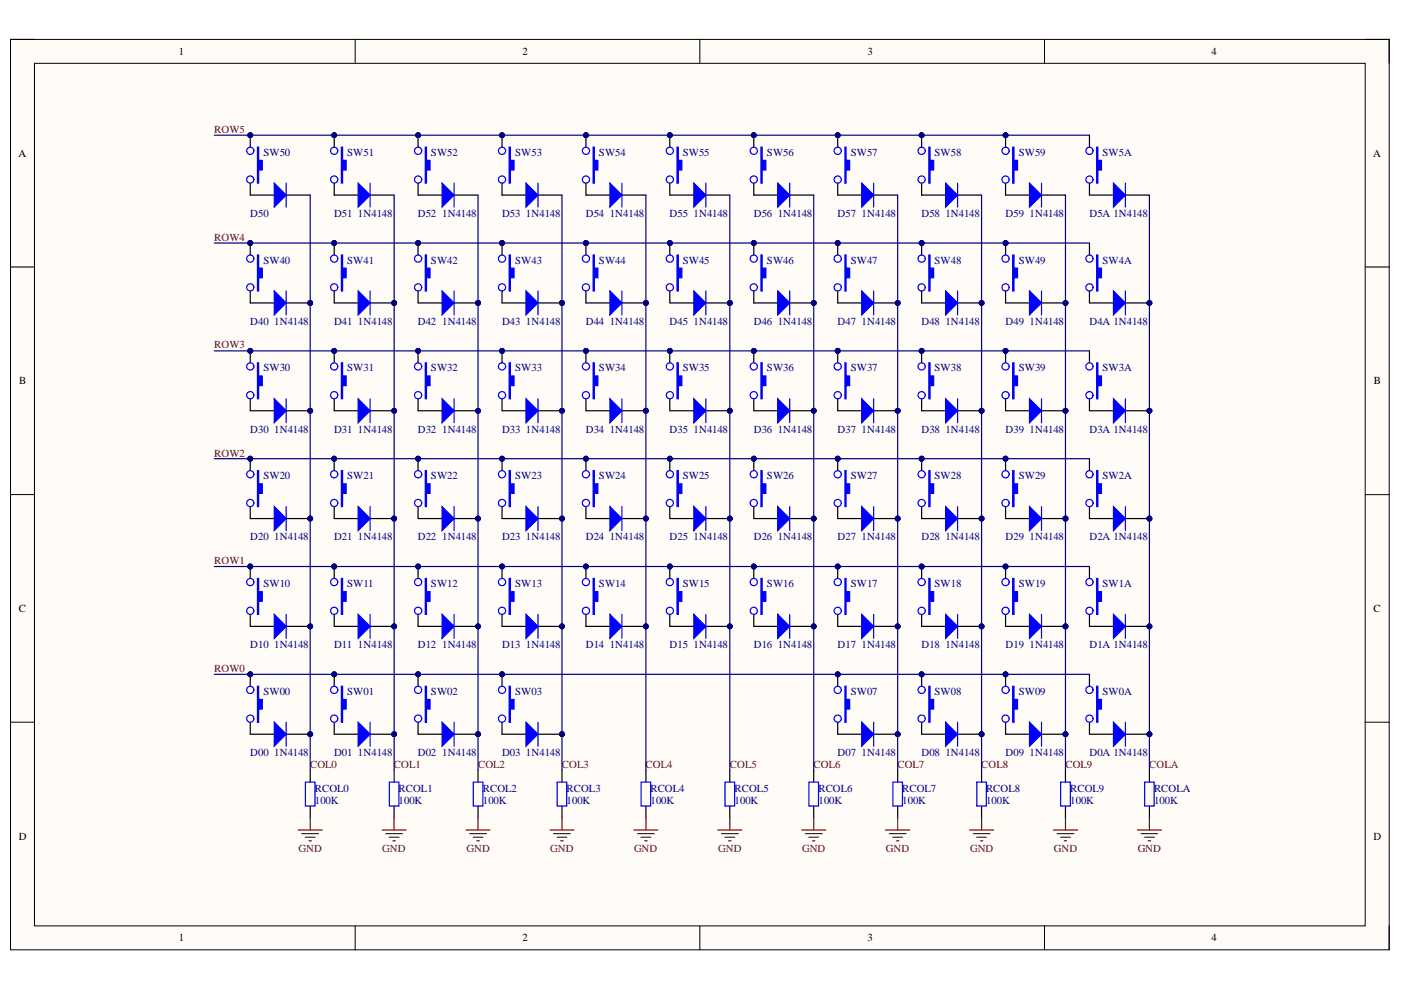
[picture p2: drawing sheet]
<svg xmlns="http://www.w3.org/2000/svg" width="297mm" height="210mm" viewBox="0 0 297 210" stroke-linecap="round" stroke-linejoin="round" font-family="sans-serif">
<defs><g id="words">
<g font-size="2.3">
<text x="37.9" y="11.7">1</text>
<text x="110.7" y="11.7">2</text>
<text x="183.9" y="11.7">3</text>
<text x="256.9" y="11.7">4</text>
<text x="3.9" y="33.3">A</text>
<text x="291.1" y="33.3">A</text>
<text x="4.1" y="81.5">B</text>
<text x="291.3" y="81.5">B</text>
<text x="4" y="129.8">C</text>
<text x="291.2" y="129.8">C</text>
<text x="4" y="178">D</text>
<text x="291.2" y="178">D</text>
<text x="37.9" y="199.6">1</text>
<text x="110.7" y="199.6">2</text>
<text x="183.9" y="199.6">3</text>
<text x="256.9" y="199.6">4</text>
</g>
<g font-size="2.3" fill="#800000">
<text x="45.4" y="28.1">ROW5</text>
<text x="45.4" y="51.1">ROW4</text>
<text x="45.4" y="73.9">ROW3</text>
<text x="45.4" y="96.8">ROW2</text>
<text x="45.4" y="119.6">ROW1</text>
<text x="45.4" y="142.5">ROW0</text>
<text x="65.7" y="162.8">COL0</text>
<text x="83.5" y="162.8">COL1</text>
<text x="101.4" y="162.8">COL2</text>
<text x="119.1" y="162.8">COL3</text>
<text x="136.9" y="162.8">COL4</text>
<text x="154.7" y="162.8">COL5</text>
<text x="172.5" y="162.8">COL6</text>
<text x="190.3" y="162.8">COL7</text>
<text x="208" y="162.8">COL8</text>
<text x="225.9" y="162.8">COL9</text>
<text x="243.7" y="162.8">COLA</text>
<text x="63.3" y="180.6">GND</text>
<text x="81.1" y="180.6">GND</text>
<text x="98.9" y="180.6">GND</text>
<text x="116.7" y="180.6">GND</text>
<text x="134.4" y="180.6">GND</text>
<text x="152.3" y="180.6">GND</text>
<text x="170.1" y="180.6">GND</text>
<text x="187.8" y="180.6">GND</text>
<text x="205.7" y="180.6">GND</text>
<text x="223.4" y="180.6">GND</text>
<text x="241.2" y="180.6">GND</text>
</g>
<g font-size="2.3" fill="#000080">
<text x="55.8" y="33.1">SW50</text>
<text x="73.6" y="33.1">SW51</text>
<text x="91.4" y="33.1">SW52</text>
<text x="109.2" y="33.1">SW53</text>
<text x="127" y="33.1">SW54</text>
<text x="144.8" y="33.1">SW55</text>
<text x="162.6" y="33.1">SW56</text>
<text x="180.4" y="33.1">SW57</text>
<text x="198.1" y="33.1">SW58</text>
<text x="216" y="33.1">SW59</text>
<text x="233.8" y="33.1">SW5A</text>
<text x="53" y="46">D50</text>
<text x="70.8" y="46">D51</text>
<text x="75.9" y="46">1N4148</text>
<text x="88.6" y="46">D52</text>
<text x="93.7" y="46">1N4148</text>
<text x="106.4" y="46">D53</text>
<text x="111.5" y="46">1N4148</text>
<text x="124.2" y="46">D54</text>
<text x="129.3" y="46">1N4148</text>
<text x="142" y="46">D55</text>
<text x="147" y="46">1N4148</text>
<text x="159.8" y="46">D56</text>
<text x="164.9" y="46">1N4148</text>
<text x="177.6" y="46">D57</text>
<text x="182.7" y="46">1N4148</text>
<text x="195.4" y="46">D58</text>
<text x="200.4" y="46">1N4148</text>
<text x="213.2" y="46">D59</text>
<text x="218.3" y="46">1N4148</text>
<text x="231" y="46">D5A 1N4148</text>
<text x="55.8" y="55.9">SW40</text>
<text x="73.6" y="55.9">SW41</text>
<text x="91.4" y="55.9">SW42</text>
<text x="109.2" y="55.9">SW43</text>
<text x="127" y="55.9">SW44</text>
<text x="144.8" y="55.9">SW45</text>
<text x="162.6" y="55.9">SW46</text>
<text x="180.4" y="55.9">SW47</text>
<text x="198.1" y="55.9">SW48</text>
<text x="216" y="55.9">SW49</text>
<text x="233.8" y="55.9">SW4A</text>
<text x="53" y="68.8">D40</text>
<text x="58.1" y="68.8">1N4148</text>
<text x="70.8" y="68.8">D41</text>
<text x="75.9" y="68.8">1N4148</text>
<text x="88.6" y="68.8">D42</text>
<text x="93.7" y="68.8">1N4148</text>
<text x="106.4" y="68.8">D43</text>
<text x="111.5" y="68.8">1N4148</text>
<text x="124.2" y="68.8">D44</text>
<text x="129.3" y="68.8">1N4148</text>
<text x="142" y="68.8">D45</text>
<text x="147" y="68.8">1N4148</text>
<text x="159.8" y="68.8">D46</text>
<text x="164.9" y="68.8">1N4148</text>
<text x="177.6" y="68.8">D47</text>
<text x="182.7" y="68.8">1N4148</text>
<text x="195.4" y="68.8">D48</text>
<text x="200.4" y="68.8">1N4148</text>
<text x="213.2" y="68.8">D49</text>
<text x="218.3" y="68.8">1N4148</text>
<text x="231" y="68.8">D4A 1N4148</text>
<text x="55.8" y="78.7">SW30</text>
<text x="73.6" y="78.7">SW31</text>
<text x="91.4" y="78.7">SW32</text>
<text x="109.2" y="78.7">SW33</text>
<text x="127" y="78.7">SW34</text>
<text x="144.8" y="78.7">SW35</text>
<text x="162.6" y="78.7">SW36</text>
<text x="180.4" y="78.7">SW37</text>
<text x="198.1" y="78.7">SW38</text>
<text x="216" y="78.7">SW39</text>
<text x="233.8" y="78.7">SW3A</text>
<text x="53" y="91.7">D30</text>
<text x="58.1" y="91.7">1N4148</text>
<text x="70.8" y="91.7">D31</text>
<text x="75.9" y="91.7">1N4148</text>
<text x="88.6" y="91.7">D32</text>
<text x="93.7" y="91.7">1N4148</text>
<text x="106.4" y="91.7">D33</text>
<text x="111.5" y="91.7">1N4148</text>
<text x="124.2" y="91.7">D34</text>
<text x="129.3" y="91.7">1N4148</text>
<text x="142" y="91.7">D35</text>
<text x="147" y="91.7">1N4148</text>
<text x="159.8" y="91.7">D36</text>
<text x="164.9" y="91.7">1N4148</text>
<text x="177.6" y="91.7">D37</text>
<text x="182.7" y="91.7">1N4148</text>
<text x="195.4" y="91.7">D38</text>
<text x="200.4" y="91.7">1N4148</text>
<text x="213.2" y="91.7">D39</text>
<text x="218.3" y="91.7">1N4148</text>
<text x="231" y="91.7">D3A 1N4148</text>
<text x="55.8" y="101.6">SW20</text>
<text x="73.6" y="101.6">SW21</text>
<text x="91.4" y="101.6">SW22</text>
<text x="109.2" y="101.6">SW23</text>
<text x="127" y="101.6">SW24</text>
<text x="144.8" y="101.6">SW25</text>
<text x="162.6" y="101.6">SW26</text>
<text x="180.4" y="101.6">SW27</text>
<text x="198.1" y="101.6">SW28</text>
<text x="216" y="101.6">SW29</text>
<text x="233.8" y="101.6">SW2A</text>
<text x="53" y="114.6">D20</text>
<text x="58.1" y="114.6">1N4148</text>
<text x="70.8" y="114.6">D21</text>
<text x="75.9" y="114.6">1N4148</text>
<text x="88.6" y="114.6">D22</text>
<text x="93.7" y="114.6">1N4148</text>
<text x="106.4" y="114.6">D23</text>
<text x="111.5" y="114.6">1N4148</text>
<text x="124.2" y="114.6">D24</text>
<text x="129.3" y="114.6">1N4148</text>
<text x="142" y="114.6">D25</text>
<text x="147" y="114.6">1N4148</text>
<text x="159.8" y="114.6">D26</text>
<text x="164.9" y="114.6">1N4148</text>
<text x="177.6" y="114.6">D27</text>
<text x="182.7" y="114.6">1N4148</text>
<text x="195.4" y="114.6">D28</text>
<text x="200.4" y="114.6">1N4148</text>
<text x="213.2" y="114.6">D29</text>
<text x="218.3" y="114.6">1N4148</text>
<text x="231" y="114.6">D2A 1N4148</text>
<text x="55.8" y="124.4">SW10</text>
<text x="73.6" y="124.4">SW11</text>
<text x="91.4" y="124.4">SW12</text>
<text x="109.2" y="124.4">SW13</text>
<text x="127" y="124.4">SW14</text>
<text x="144.8" y="124.4">SW15</text>
<text x="162.6" y="124.4">SW16</text>
<text x="180.4" y="124.4">SW17</text>
<text x="198.1" y="124.4">SW18</text>
<text x="216" y="124.4">SW19</text>
<text x="233.8" y="124.4">SW1A</text>
<text x="53" y="137.4">D10</text>
<text x="58.1" y="137.4">1N4148</text>
<text x="70.8" y="137.4">D11</text>
<text x="75.9" y="137.4">1N4148</text>
<text x="88.6" y="137.4">D12</text>
<text x="93.7" y="137.4">1N4148</text>
<text x="106.4" y="137.4">D13</text>
<text x="111.5" y="137.4">1N4148</text>
<text x="124.2" y="137.4">D14</text>
<text x="129.3" y="137.4">1N4148</text>
<text x="142" y="137.4">D15</text>
<text x="147" y="137.4">1N4148</text>
<text x="159.8" y="137.4">D16</text>
<text x="164.9" y="137.4">1N4148</text>
<text x="177.6" y="137.4">D17</text>
<text x="182.7" y="137.4">1N4148</text>
<text x="195.4" y="137.4">D18</text>
<text x="200.4" y="137.4">1N4148</text>
<text x="213.2" y="137.4">D19</text>
<text x="218.3" y="137.4">1N4148</text>
<text x="231" y="137.4">D1A 1N4148</text>
<text x="55.8" y="147.3">SW00</text>
<text x="73.6" y="147.3">SW01</text>
<text x="91.4" y="147.3">SW02</text>
<text x="109.2" y="147.3">SW03</text>
<text x="180.4" y="147.3">SW07</text>
<text x="198.1" y="147.3">SW08</text>
<text x="216" y="147.3">SW09</text>
<text x="233.8" y="147.3">SW0A</text>
<text x="53" y="160.3">D00</text>
<text x="58.1" y="160.3">1N4148</text>
<text x="70.8" y="160.3">D01</text>
<text x="75.9" y="160.3">1N4148</text>
<text x="88.6" y="160.3">D02</text>
<text x="93.7" y="160.3">1N4148</text>
<text x="106.4" y="160.3">D03</text>
<text x="111.5" y="160.3">1N4148</text>
<text x="177.6" y="160.3">D07</text>
<text x="182.7" y="160.3">1N4148</text>
<text x="195.4" y="160.3">D08</text>
<text x="200.4" y="160.3">1N4148</text>
<text x="213.2" y="160.3">D09</text>
<text x="218.3" y="160.3">1N4148</text>
<text x="231" y="160.3">D0A 1N4148</text>
<text x="66.8" y="167.9">RCOL0</text>
<text x="84.5" y="167.9">RCOL1</text>
<text x="102.4" y="167.9">RCOL2</text>
<text x="120.1" y="167.9">RCOL3</text>
<text x="137.9" y="167.9">RCOL4</text>
<text x="155.8" y="167.9">RCOL5</text>
<text x="173.5" y="167.9">RCOL6</text>
<text x="191.3" y="167.9">RCOL7</text>
<text x="209.1" y="167.9">RCOL8</text>
<text x="226.9" y="167.9">RCOL9</text>
<text x="244.7" y="167.9">RCOLA</text>
<text x="66.8" y="170.4">100K</text>
<text x="84.5" y="170.4">100K</text>
<text x="102.4" y="170.4">100K</text>
<text x="120.1" y="170.4">100K</text>
<text x="137.9" y="170.4">100K</text>
<text x="155.8" y="170.4">100K</text>
<text x="173.5" y="170.4">100K</text>
<text x="191.3" y="170.4">100K</text>
<text x="209.1" y="170.4">100K</text>
<text x="226.9" y="170.4">100K</text>
<text x="244.7" y="170.4">100K</text>
</g>
</g></defs>
<path d="M2.2 8.4h292.3v193h-292.3z" fill-rule="evenodd" fill="#fffcf8"/>
<path d="M2.2 8.4h292.3v193h-292.3z" fill="none" stroke="#000" stroke-width=".21"/>
<path d="M7.3 13.4h282.1v182.9h-282.1z" fill-rule="evenodd" fill="#fffcf8"/>
<g fill="none" stroke="#000" stroke-width=".21">
<path d="M2.2 8.3h5.1M7.3 13.4h282.1v182.9h-282.1zM75.3 8.3v5.1M148.4 8.3v5.1M221.5 8.4v5M289.4 8.4h5.1v5M2.2 56.6h5.1M289.4 56.6h5.1M2.2 104.9h5.1M289.4 104.9h5.1M2.2 153.1h5.1M289.4 153.1h5.1"/>
<path d="M75.3 196.3v5.1M148.4 196.3v5.1M221.5 196.3v5.1M294.5 196.3v5.1"/>
</g>
<circle cx="70.9" cy="143" r=".51" fill="#000080"/>
<circle cx="70.9" cy="143" r=".51" fill="none" stroke="#000080" stroke-width=".21"/>
<path d="M70.9 143v2.5" fill="none" stroke="#000" stroke-width=".25"/>
<circle cx="70.9" cy="143" r=".51" fill="#000080"/>
<circle cx="70.9" cy="143" r=".51" fill="none" stroke="#000080" stroke-width=".21"/>
<path d="M70.9 153.1v2.6" fill="none" stroke="#000" stroke-width=".25"/>
<path d="M72.4 145.5h.2v2.8h.8v2h-.8v2.8h-.2z" fill-rule="evenodd" fill="#00f"/>
<g fill="none" stroke="#00f" stroke-width=".25">
<path d="M72.4 145.5h.2v2.8h.8v2h-.8v2.8h-.2z"/>
<circle cx="70.9" cy="152.4" r=".76"/>
<circle cx="70.9" cy="146.3" r=".76"/>
</g>
<circle cx="88.6" cy="143" r=".51" fill="#000080"/>
<circle cx="88.6" cy="143" r=".51" fill="none" stroke="#000080" stroke-width=".21"/>
<path d="M88.6 143v2.5" fill="none" stroke="#000" stroke-width=".25"/>
<circle cx="88.6" cy="143" r=".51" fill="#000080"/>
<circle cx="88.6" cy="143" r=".51" fill="none" stroke="#000080" stroke-width=".21"/>
<path d="M88.6 153.1v2.6" fill="none" stroke="#000" stroke-width=".25"/>
<path d="M90.2 145.5h.2v2.8h.8v2h-.8v2.8h-.2z" fill-rule="evenodd" fill="#00f"/>
<g fill="none" stroke="#00f" stroke-width=".25">
<path d="M90.2 145.5h.2v2.8h.8v2h-.8v2.8h-.2z"/>
<circle cx="88.6" cy="152.4" r=".76"/>
<circle cx="88.6" cy="146.3" r=".76"/>
</g>
<circle cx="106.4" cy="143" r=".51" fill="#000080"/>
<circle cx="106.4" cy="143" r=".51" fill="none" stroke="#000080" stroke-width=".21"/>
<path d="M106.4 143v2.5" fill="none" stroke="#000" stroke-width=".25"/>
<circle cx="106.4" cy="143" r=".51" fill="#000080"/>
<circle cx="106.4" cy="143" r=".51" fill="none" stroke="#000080" stroke-width=".21"/>
<path d="M106.4 153.1v2.6" fill="none" stroke="#000" stroke-width=".25"/>
<path d="M108 145.5h.2v2.8h.8v2h-.8v2.8h-.2z" fill-rule="evenodd" fill="#00f"/>
<g fill="none" stroke="#00f" stroke-width=".25">
<path d="M108 145.5h.2v2.8h.8v2h-.8v2.8h-.2z"/>
<circle cx="106.4" cy="152.4" r=".76"/>
<circle cx="106.4" cy="146.3" r=".76"/>
</g>
<circle cx="177.6" cy="143" r=".51" fill="#000080"/>
<circle cx="177.6" cy="143" r=".51" fill="none" stroke="#000080" stroke-width=".21"/>
<path d="M177.6 143v2.5" fill="none" stroke="#000" stroke-width=".25"/>
<circle cx="177.6" cy="143" r=".51" fill="#000080"/>
<circle cx="177.6" cy="143" r=".51" fill="none" stroke="#000080" stroke-width=".21"/>
<path d="M177.6 153.1v2.6" fill="none" stroke="#000" stroke-width=".25"/>
<path d="M179.1 145.5h.3v2.8h.7v2h-.7v2.8h-.3z" fill-rule="evenodd" fill="#00f"/>
<g fill="none" stroke="#00f" stroke-width=".25">
<path d="M179.1 145.5h.3v2.8h.7v2h-.7v2.8h-.3z"/>
<circle cx="177.6" cy="152.4" r=".76"/>
<circle cx="177.6" cy="146.3" r=".76"/>
</g>
<circle cx="195.4" cy="143" r=".51" fill="#000080"/>
<circle cx="195.4" cy="143" r=".51" fill="none" stroke="#000080" stroke-width=".21"/>
<path d="M195.4 143v2.5" fill="none" stroke="#000" stroke-width=".25"/>
<circle cx="195.4" cy="143" r=".51" fill="#000080"/>
<circle cx="195.4" cy="143" r=".51" fill="none" stroke="#000080" stroke-width=".21"/>
<path d="M195.4 153.1v2.6" fill="none" stroke="#000" stroke-width=".25"/>
<path d="M196.9 145.5h.3v2.8h.7v2h-.7v2.8h-.3z" fill-rule="evenodd" fill="#00f"/>
<g fill="none" stroke="#00f" stroke-width=".25">
<path d="M196.9 145.5h.3v2.8h.7v2h-.7v2.8h-.3z"/>
<circle cx="195.4" cy="152.4" r=".76"/>
<circle cx="195.4" cy="146.3" r=".76"/>
</g>
<circle cx="213.2" cy="143" r=".51" fill="#000080"/>
<circle cx="213.2" cy="143" r=".51" fill="none" stroke="#000080" stroke-width=".21"/>
<path d="M213.2 143v2.5" fill="none" stroke="#000" stroke-width=".25"/>
<circle cx="213.2" cy="143" r=".51" fill="#000080"/>
<circle cx="213.2" cy="143" r=".51" fill="none" stroke="#000080" stroke-width=".21"/>
<path d="M213.2 153.1v2.6" fill="none" stroke="#000" stroke-width=".25"/>
<path d="M214.7 145.5h.3v2.8h.7v2h-.7v2.8h-.3z" fill-rule="evenodd" fill="#00f"/>
<g fill="none" stroke="#00f" stroke-width=".25">
<path d="M214.7 145.5h.3v2.8h.7v2h-.7v2.8h-.3z"/>
<circle cx="213.2" cy="152.4" r=".76"/>
<circle cx="213.2" cy="146.3" r=".76"/>
</g>
<circle cx="53.1" cy="143" r=".51" fill="#000080"/>
<circle cx="53.1" cy="143" r=".51" fill="none" stroke="#000080" stroke-width=".21"/>
<path d="M53.1 143v2.5" fill="none" stroke="#000" stroke-width=".25"/>
<circle cx="53.1" cy="143" r=".51" fill="#000080"/>
<circle cx="53.1" cy="143" r=".51" fill="none" stroke="#000080" stroke-width=".21"/>
<path d="M53.1 153.1v2.6" fill="none" stroke="#000" stroke-width=".25"/>
<path d="M54.6 145.5h.2v2.8h.8v2h-.8v2.8h-.2z" fill-rule="evenodd" fill="#00f"/>
<g fill="none" stroke="#00f" stroke-width=".25">
<path d="M54.6 145.5h.2v2.8h.8v2h-.8v2.8h-.2z"/>
<circle cx="53.1" cy="152.4" r=".76"/>
<circle cx="53.1" cy="146.3" r=".76"/>
</g>
<circle cx="70.9" cy="120.1" r=".51" fill="#000080"/>
<circle cx="70.9" cy="120.1" r=".51" fill="none" stroke="#000080" stroke-width=".21"/>
<path d="M70.9 120.1v2.5" fill="none" stroke="#000" stroke-width=".25"/>
<circle cx="70.9" cy="120.1" r=".51" fill="#000080"/>
<circle cx="70.9" cy="120.1" r=".51" fill="none" stroke="#000080" stroke-width=".21"/>
<path d="M70.9 130.3v2.5" fill="none" stroke="#000" stroke-width=".25"/>
<path d="M72.4 122.6h.2v2.8h.8v2.1h-.8v2.8h-.2z" fill-rule="evenodd" fill="#00f"/>
<g fill="none" stroke="#00f" stroke-width=".25">
<path d="M72.4 122.6h.2v2.8h.8v2.1h-.8v2.8h-.2z"/>
<circle cx="70.9" cy="123.4" r=".76"/>
<circle cx="70.9" cy="129.5" r=".76"/>
</g>
<circle cx="88.6" cy="120.1" r=".51" fill="#000080"/>
<circle cx="88.6" cy="120.1" r=".51" fill="none" stroke="#000080" stroke-width=".21"/>
<path d="M88.6 120.1v2.5" fill="none" stroke="#000" stroke-width=".25"/>
<circle cx="88.6" cy="120.1" r=".51" fill="#000080"/>
<circle cx="88.6" cy="120.1" r=".51" fill="none" stroke="#000080" stroke-width=".21"/>
<path d="M88.6 130.3v2.5" fill="none" stroke="#000" stroke-width=".25"/>
<path d="M90.2 122.6h.2v2.8h.8v2.1h-.8v2.8h-.2z" fill-rule="evenodd" fill="#00f"/>
<g fill="none" stroke="#00f" stroke-width=".25">
<path d="M90.2 122.6h.2v2.8h.8v2.1h-.8v2.8h-.2z"/>
<circle cx="88.6" cy="123.4" r=".76"/>
<circle cx="88.6" cy="129.5" r=".76"/>
</g>
<circle cx="106.4" cy="120.1" r=".51" fill="#000080"/>
<circle cx="106.4" cy="120.1" r=".51" fill="none" stroke="#000080" stroke-width=".21"/>
<path d="M106.4 120.1v2.5" fill="none" stroke="#000" stroke-width=".25"/>
<circle cx="106.4" cy="120.1" r=".51" fill="#000080"/>
<circle cx="106.4" cy="120.1" r=".51" fill="none" stroke="#000080" stroke-width=".21"/>
<path d="M106.4 130.3v2.5" fill="none" stroke="#000" stroke-width=".25"/>
<path d="M108 122.6h.2v2.8h.8v2.1h-.8v2.8h-.2z" fill-rule="evenodd" fill="#00f"/>
<g fill="none" stroke="#00f" stroke-width=".25">
<path d="M108 122.6h.2v2.8h.8v2.1h-.8v2.8h-.2z"/>
<circle cx="106.4" cy="123.4" r=".76"/>
<circle cx="106.4" cy="129.5" r=".76"/>
</g>
<circle cx="124.2" cy="120.1" r=".51" fill="#000080"/>
<circle cx="124.2" cy="120.1" r=".51" fill="none" stroke="#000080" stroke-width=".21"/>
<path d="M124.2 120.1v2.5" fill="none" stroke="#000" stroke-width=".25"/>
<circle cx="124.2" cy="120.1" r=".51" fill="#000080"/>
<circle cx="124.2" cy="120.1" r=".51" fill="none" stroke="#000080" stroke-width=".21"/>
<path d="M124.2 130.3v2.5" fill="none" stroke="#000" stroke-width=".25"/>
<path d="M125.8 122.6h.2v2.8h.8v2.1h-.8v2.8h-.2z" fill-rule="evenodd" fill="#00f"/>
<g fill="none" stroke="#00f" stroke-width=".25">
<path d="M125.8 122.6h.2v2.8h.8v2.1h-.8v2.8h-.2z"/>
<circle cx="124.2" cy="123.4" r=".76"/>
<circle cx="124.2" cy="129.5" r=".76"/>
</g>
<circle cx="142" cy="120.1" r=".51" fill="#000080"/>
<circle cx="142" cy="120.1" r=".51" fill="none" stroke="#000080" stroke-width=".21"/>
<path d="M142 120.1v2.5" fill="none" stroke="#000" stroke-width=".25"/>
<circle cx="142" cy="120.1" r=".51" fill="#000080"/>
<circle cx="142" cy="120.1" r=".51" fill="none" stroke="#000080" stroke-width=".21"/>
<path d="M142 130.3v2.5" fill="none" stroke="#000" stroke-width=".25"/>
<path d="M143.6 122.6h.2v2.8h.8v2.1h-.8v2.8h-.2z" fill-rule="evenodd" fill="#00f"/>
<g fill="none" stroke="#00f" stroke-width=".25">
<path d="M143.6 122.6h.2v2.8h.8v2.1h-.8v2.8h-.2z"/>
<circle cx="142" cy="123.4" r=".76"/>
<circle cx="142" cy="129.5" r=".76"/>
</g>
<circle cx="159.8" cy="120.1" r=".51" fill="#000080"/>
<circle cx="159.8" cy="120.1" r=".51" fill="none" stroke="#000080" stroke-width=".21"/>
<path d="M159.8 120.1v2.5" fill="none" stroke="#000" stroke-width=".25"/>
<circle cx="159.8" cy="120.1" r=".51" fill="#000080"/>
<circle cx="159.8" cy="120.1" r=".51" fill="none" stroke="#000080" stroke-width=".21"/>
<path d="M159.8 130.3v2.5" fill="none" stroke="#000" stroke-width=".25"/>
<path d="M161.3 122.6h.3v2.8h.8v2.1h-.8v2.8h-.3z" fill-rule="evenodd" fill="#00f"/>
<g fill="none" stroke="#00f" stroke-width=".25">
<path d="M161.3 122.6h.3v2.8h.8v2.1h-.8v2.8h-.3z"/>
<circle cx="159.8" cy="123.4" r=".76"/>
<circle cx="159.8" cy="129.5" r=".76"/>
</g>
<circle cx="177.6" cy="120.1" r=".51" fill="#000080"/>
<circle cx="177.6" cy="120.1" r=".51" fill="none" stroke="#000080" stroke-width=".21"/>
<path d="M177.6 120.1v2.6" fill="none" stroke="#000" stroke-width=".25"/>
<circle cx="177.6" cy="120.1" r=".51" fill="#000080"/>
<circle cx="177.6" cy="120.1" r=".51" fill="none" stroke="#000080" stroke-width=".21"/>
<path d="M177.6 130.3v2.5" fill="none" stroke="#000" stroke-width=".25"/>
<path d="M179.1 122.7h.3v2.7h.7v2.1h-.7v2.8h-.3z" fill-rule="evenodd" fill="#00f"/>
<g fill="none" stroke="#00f" stroke-width=".25">
<path d="M179.1 122.7h.3v2.7h.7v2.1h-.7v2.8h-.3z"/>
<circle cx="177.6" cy="123.4" r=".76"/>
<circle cx="177.6" cy="129.5" r=".76"/>
</g>
<circle cx="195.4" cy="120.1" r=".51" fill="#000080"/>
<circle cx="195.4" cy="120.1" r=".51" fill="none" stroke="#000080" stroke-width=".21"/>
<path d="M195.4 120.1v2.6" fill="none" stroke="#000" stroke-width=".25"/>
<circle cx="195.4" cy="120.1" r=".51" fill="#000080"/>
<circle cx="195.4" cy="120.1" r=".51" fill="none" stroke="#000080" stroke-width=".21"/>
<path d="M195.4 130.3v2.5" fill="none" stroke="#000" stroke-width=".25"/>
<path d="M196.9 122.7h.3v2.7h.7v2.1h-.7v2.8h-.3z" fill-rule="evenodd" fill="#00f"/>
<g fill="none" stroke="#00f" stroke-width=".25">
<path d="M196.9 122.7h.3v2.7h.7v2.1h-.7v2.8h-.3z"/>
<circle cx="195.4" cy="123.4" r=".76"/>
<circle cx="195.4" cy="129.5" r=".76"/>
</g>
<circle cx="213.2" cy="120.1" r=".51" fill="#000080"/>
<circle cx="213.2" cy="120.1" r=".51" fill="none" stroke="#000080" stroke-width=".21"/>
<path d="M213.2 120.1v2.6" fill="none" stroke="#000" stroke-width=".25"/>
<circle cx="213.2" cy="120.1" r=".51" fill="#000080"/>
<circle cx="213.2" cy="120.1" r=".51" fill="none" stroke="#000080" stroke-width=".21"/>
<path d="M213.2 130.3v2.5" fill="none" stroke="#000" stroke-width=".25"/>
<path d="M214.7 122.7h.3v2.7h.7v2.1h-.7v2.8h-.3z" fill-rule="evenodd" fill="#00f"/>
<g fill="none" stroke="#00f" stroke-width=".25">
<path d="M214.7 122.7h.3v2.7h.7v2.1h-.7v2.8h-.3z"/>
<circle cx="213.2" cy="123.4" r=".76"/>
<circle cx="213.2" cy="129.5" r=".76"/>
</g>
<path d="M231 120.1v2.6M231 130.3v2.5" fill="none" stroke="#000" stroke-width=".25"/>
<path d="M232.5 122.7h.3v2.7h.7v2.1h-.7v2.8h-.3z" fill-rule="evenodd" fill="#00f"/>
<g fill="none" stroke="#00f" stroke-width=".25">
<path d="M232.5 122.7h.3v2.7h.7v2.1h-.7v2.8h-.3z"/>
<circle cx="231" cy="123.4" r=".76"/>
<circle cx="231" cy="129.5" r=".76"/>
</g>
<circle cx="53.1" cy="120.1" r=".51" fill="#000080"/>
<circle cx="53.1" cy="120.1" r=".51" fill="none" stroke="#000080" stroke-width=".21"/>
<path d="M53.1 120.1v2.5" fill="none" stroke="#000" stroke-width=".25"/>
<circle cx="53.1" cy="120.1" r=".51" fill="#000080"/>
<circle cx="53.1" cy="120.1" r=".51" fill="none" stroke="#000080" stroke-width=".21"/>
<path d="M53.1 130.3v2.5" fill="none" stroke="#000" stroke-width=".25"/>
<path d="M54.6 122.6h.2v2.8h.8v2.1h-.8v2.8h-.2z" fill-rule="evenodd" fill="#00f"/>
<g fill="none" stroke="#00f" stroke-width=".25">
<path d="M54.6 122.6h.2v2.8h.8v2.1h-.8v2.8h-.2z"/>
<circle cx="53.1" cy="123.4" r=".76"/>
<circle cx="53.1" cy="129.5" r=".76"/>
</g>
<circle cx="53.1" cy="28.7" r=".51" fill="#000080"/>
<circle cx="53.1" cy="28.7" r=".51" fill="none" stroke="#000080" stroke-width=".21"/>
<path d="M53.1 28.7v2.5" fill="none" stroke="#000" stroke-width=".25"/>
<circle cx="53.1" cy="28.7" r=".51" fill="#000080"/>
<circle cx="53.1" cy="28.7" r=".51" fill="none" stroke="#000080" stroke-width=".21"/>
<path d="M53.1 38.8v2.6" fill="none" stroke="#000" stroke-width=".25"/>
<path d="M54.6 31.2h.2v2.8h.8v2h-.8v2.8h-.2z" fill-rule="evenodd" fill="#00f"/>
<g fill="none" stroke="#00f" stroke-width=".25">
<path d="M54.6 31.2h.2v2.8h.8v2h-.8v2.8h-.2z"/>
<circle cx="53.1" cy="32" r=".76"/>
<circle cx="53.1" cy="38.1" r=".76"/>
</g>
<circle cx="70.9" cy="28.7" r=".51" fill="#000080"/>
<circle cx="70.9" cy="28.7" r=".51" fill="none" stroke="#000080" stroke-width=".21"/>
<path d="M70.9 28.7v2.5" fill="none" stroke="#000" stroke-width=".25"/>
<circle cx="70.9" cy="28.7" r=".51" fill="#000080"/>
<circle cx="70.9" cy="28.7" r=".51" fill="none" stroke="#000080" stroke-width=".21"/>
<path d="M70.9 38.8v2.6" fill="none" stroke="#000" stroke-width=".25"/>
<path d="M72.4 31.2h.2v2.8h.8v2h-.8v2.8h-.2z" fill-rule="evenodd" fill="#00f"/>
<g fill="none" stroke="#00f" stroke-width=".25">
<path d="M72.4 31.2h.2v2.8h.8v2h-.8v2.8h-.2z"/>
<circle cx="70.9" cy="32" r=".76"/>
<circle cx="70.9" cy="38.1" r=".76"/>
</g>
<circle cx="88.6" cy="28.7" r=".51" fill="#000080"/>
<circle cx="88.6" cy="28.7" r=".51" fill="none" stroke="#000080" stroke-width=".21"/>
<path d="M88.6 28.7v2.5" fill="none" stroke="#000" stroke-width=".25"/>
<circle cx="88.6" cy="28.7" r=".51" fill="#000080"/>
<circle cx="88.6" cy="28.7" r=".51" fill="none" stroke="#000080" stroke-width=".21"/>
<path d="M88.6 38.8v2.6" fill="none" stroke="#000" stroke-width=".25"/>
<path d="M90.2 31.2h.2v2.8h.8v2h-.8v2.8h-.2z" fill-rule="evenodd" fill="#00f"/>
<g fill="none" stroke="#00f" stroke-width=".25">
<path d="M90.2 31.2h.2v2.8h.8v2h-.8v2.8h-.2z"/>
<circle cx="88.6" cy="32" r=".76"/>
<circle cx="88.6" cy="38.1" r=".76"/>
</g>
<circle cx="106.4" cy="28.7" r=".51" fill="#000080"/>
<circle cx="106.4" cy="28.7" r=".51" fill="none" stroke="#000080" stroke-width=".21"/>
<path d="M106.4 28.7v2.5" fill="none" stroke="#000" stroke-width=".25"/>
<circle cx="106.4" cy="28.7" r=".51" fill="#000080"/>
<circle cx="106.4" cy="28.7" r=".51" fill="none" stroke="#000080" stroke-width=".21"/>
<path d="M106.4 38.8v2.6" fill="none" stroke="#000" stroke-width=".25"/>
<path d="M108 31.2h.2v2.8h.8v2h-.8v2.8h-.2z" fill-rule="evenodd" fill="#00f"/>
<g fill="none" stroke="#00f" stroke-width=".25">
<path d="M108 31.2h.2v2.8h.8v2h-.8v2.8h-.2z"/>
<circle cx="106.4" cy="32" r=".76"/>
<circle cx="106.4" cy="38.1" r=".76"/>
</g>
<circle cx="124.2" cy="28.7" r=".51" fill="#000080"/>
<circle cx="124.2" cy="28.7" r=".51" fill="none" stroke="#000080" stroke-width=".21"/>
<path d="M124.2 28.7v2.5" fill="none" stroke="#000" stroke-width=".25"/>
<circle cx="124.2" cy="28.7" r=".51" fill="#000080"/>
<circle cx="124.2" cy="28.7" r=".51" fill="none" stroke="#000080" stroke-width=".21"/>
<path d="M124.2 38.8v2.6" fill="none" stroke="#000" stroke-width=".25"/>
<path d="M125.8 31.2h.2v2.8h.8v2h-.8v2.8h-.2z" fill-rule="evenodd" fill="#00f"/>
<g fill="none" stroke="#00f" stroke-width=".25">
<path d="M125.8 31.2h.2v2.8h.8v2h-.8v2.8h-.2z"/>
<circle cx="124.2" cy="32" r=".76"/>
<circle cx="124.2" cy="38.1" r=".76"/>
</g>
<circle cx="142" cy="28.7" r=".51" fill="#000080"/>
<circle cx="142" cy="28.7" r=".51" fill="none" stroke="#000080" stroke-width=".21"/>
<path d="M142 28.7v2.5" fill="none" stroke="#000" stroke-width=".25"/>
<circle cx="142" cy="28.7" r=".51" fill="#000080"/>
<circle cx="142" cy="28.7" r=".51" fill="none" stroke="#000080" stroke-width=".21"/>
<path d="M142 38.8v2.6" fill="none" stroke="#000" stroke-width=".25"/>
<path d="M143.6 31.2h.2v2.8h.8v2h-.8v2.8h-.2z" fill-rule="evenodd" fill="#00f"/>
<g fill="none" stroke="#00f" stroke-width=".25">
<path d="M143.6 31.2h.2v2.8h.8v2h-.8v2.8h-.2z"/>
<circle cx="142" cy="32" r=".76"/>
<circle cx="142" cy="38.1" r=".76"/>
</g>
<circle cx="177.6" cy="28.7" r=".51" fill="#000080"/>
<circle cx="177.6" cy="28.7" r=".51" fill="none" stroke="#000080" stroke-width=".21"/>
<path d="M177.6 28.7v2.5" fill="none" stroke="#000" stroke-width=".25"/>
<circle cx="177.6" cy="28.7" r=".51" fill="#000080"/>
<circle cx="177.6" cy="28.7" r=".51" fill="none" stroke="#000080" stroke-width=".21"/>
<path d="M177.6 38.8v2.6" fill="none" stroke="#000" stroke-width=".25"/>
<path d="M179.1 31.2h.3v2.8h.7v2h-.7v2.8h-.3z" fill-rule="evenodd" fill="#00f"/>
<g fill="none" stroke="#00f" stroke-width=".25">
<path d="M179.1 31.2h.3v2.8h.7v2h-.7v2.8h-.3z"/>
<circle cx="177.6" cy="32" r=".76"/>
<circle cx="177.6" cy="38.1" r=".76"/>
</g>
<circle cx="195.4" cy="28.7" r=".51" fill="#000080"/>
<circle cx="195.4" cy="28.7" r=".51" fill="none" stroke="#000080" stroke-width=".21"/>
<path d="M195.4 28.7v2.5" fill="none" stroke="#000" stroke-width=".25"/>
<circle cx="195.4" cy="28.7" r=".51" fill="#000080"/>
<circle cx="195.4" cy="28.7" r=".51" fill="none" stroke="#000080" stroke-width=".21"/>
<path d="M195.4 38.8v2.6" fill="none" stroke="#000" stroke-width=".25"/>
<path d="M196.9 31.2h.3v2.8h.7v2h-.7v2.8h-.3z" fill-rule="evenodd" fill="#00f"/>
<g fill="none" stroke="#00f" stroke-width=".25">
<path d="M196.9 31.2h.3v2.8h.7v2h-.7v2.8h-.3z"/>
<circle cx="195.4" cy="32" r=".76"/>
<circle cx="195.4" cy="38.1" r=".76"/>
</g>
<circle cx="213.2" cy="28.7" r=".51" fill="#000080"/>
<circle cx="213.2" cy="28.7" r=".51" fill="none" stroke="#000080" stroke-width=".21"/>
<path d="M213.2 28.7v2.5" fill="none" stroke="#000" stroke-width=".25"/>
<circle cx="213.2" cy="28.7" r=".51" fill="#000080"/>
<circle cx="213.2" cy="28.7" r=".51" fill="none" stroke="#000080" stroke-width=".21"/>
<path d="M213.2 38.8v2.6" fill="none" stroke="#000" stroke-width=".25"/>
<path d="M214.7 31.2h.3v2.8h.7v2h-.7v2.8h-.3z" fill-rule="evenodd" fill="#00f"/>
<g fill="none" stroke="#00f" stroke-width=".25">
<path d="M214.7 31.2h.3v2.8h.7v2h-.7v2.8h-.3z"/>
<circle cx="213.2" cy="32" r=".76"/>
<circle cx="213.2" cy="38.1" r=".76"/>
</g>
<circle cx="159.8" cy="28.7" r=".51" fill="#000080"/>
<circle cx="159.8" cy="28.7" r=".51" fill="none" stroke="#000080" stroke-width=".21"/>
<path d="M159.8 28.7v2.5" fill="none" stroke="#000" stroke-width=".25"/>
<circle cx="159.8" cy="28.7" r=".51" fill="#000080"/>
<circle cx="159.8" cy="28.7" r=".51" fill="none" stroke="#000080" stroke-width=".21"/>
<path d="M159.8 38.8v2.6" fill="none" stroke="#000" stroke-width=".25"/>
<path d="M161.3 31.2h.3v2.8h.8v2h-.8v2.8h-.3z" fill-rule="evenodd" fill="#00f"/>
<g fill="none" stroke="#00f" stroke-width=".25">
<path d="M161.3 31.2h.3v2.8h.8v2h-.8v2.8h-.3z"/>
<circle cx="159.8" cy="32" r=".76"/>
<circle cx="159.8" cy="38.1" r=".76"/>
</g>
<path d="M231 28.7v2.5M231 38.8v2.6" fill="none" stroke="#000" stroke-width=".25"/>
<path d="M232.5 31.2h.3v2.8h.7v2h-.7v2.8h-.3z" fill-rule="evenodd" fill="#00f"/>
<g fill="none" stroke="#00f" stroke-width=".25">
<path d="M232.5 31.2h.3v2.8h.7v2h-.7v2.8h-.3z"/>
<circle cx="231" cy="32" r=".76"/>
<circle cx="231" cy="38.1" r=".76"/>
</g>
<circle cx="53.1" cy="51.5" r=".51" fill="#000080"/>
<circle cx="53.1" cy="51.5" r=".51" fill="none" stroke="#000080" stroke-width=".21"/>
<path d="M53.1 51.5v2.6" fill="none" stroke="#000" stroke-width=".25"/>
<circle cx="53.1" cy="51.5" r=".51" fill="#000080"/>
<circle cx="53.1" cy="51.5" r=".51" fill="none" stroke="#000080" stroke-width=".21"/>
<path d="M53.1 61.7v2.5" fill="none" stroke="#000" stroke-width=".25"/>
<path d="M54.6 54.1h.2v2.8h.8v2h-.8v2.8h-.2z" fill-rule="evenodd" fill="#00f"/>
<g fill="none" stroke="#00f" stroke-width=".25">
<path d="M54.6 54.1h.2v2.8h.8v2h-.8v2.8h-.2z"/>
<circle cx="53.1" cy="54.8" r=".76"/>
<circle cx="53.1" cy="60.9" r=".76"/>
</g>
<circle cx="70.9" cy="51.5" r=".51" fill="#000080"/>
<circle cx="70.9" cy="51.5" r=".51" fill="none" stroke="#000080" stroke-width=".21"/>
<path d="M70.9 51.5v2.6" fill="none" stroke="#000" stroke-width=".25"/>
<circle cx="70.9" cy="51.5" r=".51" fill="#000080"/>
<circle cx="70.9" cy="51.5" r=".51" fill="none" stroke="#000080" stroke-width=".21"/>
<path d="M70.9 61.7v2.5" fill="none" stroke="#000" stroke-width=".25"/>
<path d="M72.4 54.1h.2v2.8h.8v2h-.8v2.8h-.2z" fill-rule="evenodd" fill="#00f"/>
<g fill="none" stroke="#00f" stroke-width=".25">
<path d="M72.4 54.1h.2v2.8h.8v2h-.8v2.8h-.2z"/>
<circle cx="70.9" cy="54.8" r=".76"/>
<circle cx="70.9" cy="60.9" r=".76"/>
</g>
<circle cx="88.6" cy="51.5" r=".51" fill="#000080"/>
<circle cx="88.6" cy="51.5" r=".51" fill="none" stroke="#000080" stroke-width=".21"/>
<path d="M88.6 51.5v2.6" fill="none" stroke="#000" stroke-width=".25"/>
<circle cx="88.6" cy="51.5" r=".51" fill="#000080"/>
<circle cx="88.6" cy="51.5" r=".51" fill="none" stroke="#000080" stroke-width=".21"/>
<path d="M88.6 61.7v2.5" fill="none" stroke="#000" stroke-width=".25"/>
<path d="M90.2 54.1h.2v2.8h.8v2h-.8v2.8h-.2z" fill-rule="evenodd" fill="#00f"/>
<g fill="none" stroke="#00f" stroke-width=".25">
<path d="M90.2 54.1h.2v2.8h.8v2h-.8v2.8h-.2z"/>
<circle cx="88.6" cy="54.8" r=".76"/>
<circle cx="88.6" cy="60.9" r=".76"/>
</g>
<circle cx="106.4" cy="51.5" r=".51" fill="#000080"/>
<circle cx="106.4" cy="51.5" r=".51" fill="none" stroke="#000080" stroke-width=".21"/>
<path d="M106.4 51.5v2.6" fill="none" stroke="#000" stroke-width=".25"/>
<circle cx="106.4" cy="51.5" r=".51" fill="#000080"/>
<circle cx="106.4" cy="51.5" r=".51" fill="none" stroke="#000080" stroke-width=".21"/>
<path d="M106.4 61.7v2.5" fill="none" stroke="#000" stroke-width=".25"/>
<path d="M108 54.1h.2v2.8h.8v2h-.8v2.8h-.2z" fill-rule="evenodd" fill="#00f"/>
<g fill="none" stroke="#00f" stroke-width=".25">
<path d="M108 54.1h.2v2.8h.8v2h-.8v2.8h-.2z"/>
<circle cx="106.4" cy="54.8" r=".76"/>
<circle cx="106.4" cy="60.9" r=".76"/>
</g>
<circle cx="124.2" cy="51.5" r=".51" fill="#000080"/>
<circle cx="124.2" cy="51.5" r=".51" fill="none" stroke="#000080" stroke-width=".21"/>
<path d="M124.2 51.5v2.6" fill="none" stroke="#000" stroke-width=".25"/>
<circle cx="124.2" cy="51.5" r=".51" fill="#000080"/>
<circle cx="124.2" cy="51.5" r=".51" fill="none" stroke="#000080" stroke-width=".21"/>
<path d="M124.2 61.7v2.5" fill="none" stroke="#000" stroke-width=".25"/>
<path d="M125.8 54.1h.2v2.8h.8v2h-.8v2.8h-.2z" fill-rule="evenodd" fill="#00f"/>
<g fill="none" stroke="#00f" stroke-width=".25">
<path d="M125.8 54.1h.2v2.8h.8v2h-.8v2.8h-.2z"/>
<circle cx="124.2" cy="54.8" r=".76"/>
<circle cx="124.2" cy="60.9" r=".76"/>
</g>
<circle cx="142" cy="51.5" r=".51" fill="#000080"/>
<circle cx="142" cy="51.5" r=".51" fill="none" stroke="#000080" stroke-width=".21"/>
<path d="M142 51.5v2.6" fill="none" stroke="#000" stroke-width=".25"/>
<circle cx="142" cy="51.5" r=".51" fill="#000080"/>
<circle cx="142" cy="51.5" r=".51" fill="none" stroke="#000080" stroke-width=".21"/>
<path d="M142 61.7v2.5" fill="none" stroke="#000" stroke-width=".25"/>
<path d="M143.6 54.1h.2v2.8h.8v2h-.8v2.8h-.2z" fill-rule="evenodd" fill="#00f"/>
<g fill="none" stroke="#00f" stroke-width=".25">
<path d="M143.6 54.1h.2v2.8h.8v2h-.8v2.8h-.2z"/>
<circle cx="142" cy="54.8" r=".76"/>
<circle cx="142" cy="60.9" r=".76"/>
</g>
<circle cx="159.8" cy="51.5" r=".51" fill="#000080"/>
<circle cx="159.8" cy="51.5" r=".51" fill="none" stroke="#000080" stroke-width=".21"/>
<path d="M159.8 51.5v2.6" fill="none" stroke="#000" stroke-width=".25"/>
<circle cx="159.8" cy="51.5" r=".51" fill="#000080"/>
<circle cx="159.8" cy="51.5" r=".51" fill="none" stroke="#000080" stroke-width=".21"/>
<path d="M159.8 61.7v2.5" fill="none" stroke="#000" stroke-width=".25"/>
<path d="M161.3 54.1h.3v2.8h.8v2h-.8v2.8h-.3z" fill-rule="evenodd" fill="#00f"/>
<g fill="none" stroke="#00f" stroke-width=".25">
<path d="M161.3 54.1h.3v2.8h.8v2h-.8v2.8h-.3z"/>
<circle cx="159.8" cy="54.8" r=".76"/>
<circle cx="159.8" cy="60.9" r=".76"/>
</g>
<circle cx="177.6" cy="51.5" r=".51" fill="#000080"/>
<circle cx="177.6" cy="51.5" r=".51" fill="none" stroke="#000080" stroke-width=".21"/>
<path d="M177.6 51.5v2.6" fill="none" stroke="#000" stroke-width=".25"/>
<circle cx="177.6" cy="51.5" r=".51" fill="#000080"/>
<circle cx="177.6" cy="51.5" r=".51" fill="none" stroke="#000080" stroke-width=".21"/>
<path d="M177.6 61.7v2.5" fill="none" stroke="#000" stroke-width=".25"/>
<path d="M179.1 54.1h.3v2.8h.7v2h-.7v2.8h-.3z" fill-rule="evenodd" fill="#00f"/>
<g fill="none" stroke="#00f" stroke-width=".25">
<path d="M179.1 54.1h.3v2.8h.7v2h-.7v2.8h-.3z"/>
<circle cx="177.6" cy="54.8" r=".76"/>
<circle cx="177.6" cy="60.9" r=".76"/>
</g>
<circle cx="195.4" cy="51.5" r=".51" fill="#000080"/>
<circle cx="195.4" cy="51.5" r=".51" fill="none" stroke="#000080" stroke-width=".21"/>
<path d="M195.4 51.5v2.6" fill="none" stroke="#000" stroke-width=".25"/>
<circle cx="195.4" cy="51.5" r=".51" fill="#000080"/>
<circle cx="195.4" cy="51.5" r=".51" fill="none" stroke="#000080" stroke-width=".21"/>
<path d="M195.4 61.7v2.5" fill="none" stroke="#000" stroke-width=".25"/>
<path d="M196.9 54.1h.3v2.8h.7v2h-.7v2.8h-.3z" fill-rule="evenodd" fill="#00f"/>
<g fill="none" stroke="#00f" stroke-width=".25">
<path d="M196.9 54.1h.3v2.8h.7v2h-.7v2.8h-.3z"/>
<circle cx="195.4" cy="54.8" r=".76"/>
<circle cx="195.4" cy="60.9" r=".76"/>
</g>
<circle cx="213.2" cy="51.5" r=".51" fill="#000080"/>
<circle cx="213.2" cy="51.5" r=".51" fill="none" stroke="#000080" stroke-width=".21"/>
<path d="M213.2 51.5v2.6" fill="none" stroke="#000" stroke-width=".25"/>
<circle cx="213.2" cy="51.5" r=".51" fill="#000080"/>
<circle cx="213.2" cy="51.5" r=".51" fill="none" stroke="#000080" stroke-width=".21"/>
<path d="M213.2 61.7v2.5" fill="none" stroke="#000" stroke-width=".25"/>
<path d="M214.7 54.1h.3v2.8h.7v2h-.7v2.8h-.3z" fill-rule="evenodd" fill="#00f"/>
<g fill="none" stroke="#00f" stroke-width=".25">
<path d="M214.7 54.1h.3v2.8h.7v2h-.7v2.8h-.3z"/>
<circle cx="213.2" cy="54.8" r=".76"/>
<circle cx="213.2" cy="60.9" r=".76"/>
</g>
<path d="M231 51.5v2.6M231 61.7v2.5" fill="none" stroke="#000" stroke-width=".25"/>
<path d="M232.5 54.1h.3v2.8h.7v2h-.7v2.8h-.3z" fill-rule="evenodd" fill="#00f"/>
<g fill="none" stroke="#00f" stroke-width=".25">
<path d="M232.5 54.1h.3v2.8h.7v2h-.7v2.8h-.3z"/>
<circle cx="231" cy="54.8" r=".76"/>
<circle cx="231" cy="60.9" r=".76"/>
</g>
<circle cx="53.1" cy="74.4" r=".51" fill="#000080"/>
<circle cx="53.1" cy="74.4" r=".51" fill="none" stroke="#000080" stroke-width=".21"/>
<path d="M53.1 74.4v2.5" fill="none" stroke="#000" stroke-width=".25"/>
<circle cx="53.1" cy="74.4" r=".51" fill="#000080"/>
<circle cx="53.1" cy="74.4" r=".51" fill="none" stroke="#000080" stroke-width=".21"/>
<path d="M53.1 84.5v2.6" fill="none" stroke="#000" stroke-width=".25"/>
<path d="M54.6 76.9h.2v2.8h.8v2.1h-.8v2.7h-.2z" fill-rule="evenodd" fill="#00f"/>
<g fill="none" stroke="#00f" stroke-width=".25">
<path d="M54.6 76.9h.2v2.8h.8v2.1h-.8v2.7h-.2z"/>
<circle cx="53.1" cy="77.7" r=".76"/>
<circle cx="53.1" cy="83.8" r=".76"/>
</g>
<circle cx="70.9" cy="74.4" r=".51" fill="#000080"/>
<circle cx="70.9" cy="74.4" r=".51" fill="none" stroke="#000080" stroke-width=".21"/>
<path d="M70.9 74.4v2.5" fill="none" stroke="#000" stroke-width=".25"/>
<circle cx="70.9" cy="74.4" r=".51" fill="#000080"/>
<circle cx="70.9" cy="74.4" r=".51" fill="none" stroke="#000080" stroke-width=".21"/>
<path d="M70.9 84.5v2.6" fill="none" stroke="#000" stroke-width=".25"/>
<path d="M72.4 76.9h.2v2.8h.8v2.1h-.8v2.7h-.2z" fill-rule="evenodd" fill="#00f"/>
<g fill="none" stroke="#00f" stroke-width=".25">
<path d="M72.4 76.9h.2v2.8h.8v2.1h-.8v2.7h-.2z"/>
<circle cx="70.9" cy="77.7" r=".76"/>
<circle cx="70.9" cy="83.8" r=".76"/>
</g>
<circle cx="88.6" cy="74.4" r=".51" fill="#000080"/>
<circle cx="88.6" cy="74.4" r=".51" fill="none" stroke="#000080" stroke-width=".21"/>
<path d="M88.6 74.4v2.5" fill="none" stroke="#000" stroke-width=".25"/>
<circle cx="88.6" cy="74.4" r=".51" fill="#000080"/>
<circle cx="88.6" cy="74.4" r=".51" fill="none" stroke="#000080" stroke-width=".21"/>
<path d="M88.6 84.5v2.6" fill="none" stroke="#000" stroke-width=".25"/>
<path d="M90.2 76.9h.2v2.8h.8v2.1h-.8v2.7h-.2z" fill-rule="evenodd" fill="#00f"/>
<g fill="none" stroke="#00f" stroke-width=".25">
<path d="M90.2 76.9h.2v2.8h.8v2.1h-.8v2.7h-.2z"/>
<circle cx="88.6" cy="77.7" r=".76"/>
<circle cx="88.6" cy="83.8" r=".76"/>
</g>
<circle cx="106.4" cy="74.4" r=".51" fill="#000080"/>
<circle cx="106.4" cy="74.4" r=".51" fill="none" stroke="#000080" stroke-width=".21"/>
<path d="M106.4 74.4v2.5" fill="none" stroke="#000" stroke-width=".25"/>
<circle cx="106.4" cy="74.4" r=".51" fill="#000080"/>
<circle cx="106.4" cy="74.4" r=".51" fill="none" stroke="#000080" stroke-width=".21"/>
<path d="M106.4 84.5v2.6" fill="none" stroke="#000" stroke-width=".25"/>
<path d="M108 76.9h.2v2.8h.8v2.1h-.8v2.7h-.2z" fill-rule="evenodd" fill="#00f"/>
<g fill="none" stroke="#00f" stroke-width=".25">
<path d="M108 76.9h.2v2.8h.8v2.1h-.8v2.7h-.2z"/>
<circle cx="106.4" cy="77.7" r=".76"/>
<circle cx="106.4" cy="83.8" r=".76"/>
</g>
<circle cx="124.2" cy="74.4" r=".51" fill="#000080"/>
<circle cx="124.2" cy="74.4" r=".51" fill="none" stroke="#000080" stroke-width=".21"/>
<path d="M124.2 74.4v2.5" fill="none" stroke="#000" stroke-width=".25"/>
<circle cx="124.2" cy="74.4" r=".51" fill="#000080"/>
<circle cx="124.2" cy="74.4" r=".51" fill="none" stroke="#000080" stroke-width=".21"/>
<path d="M124.2 84.5v2.6" fill="none" stroke="#000" stroke-width=".25"/>
<path d="M125.8 76.9h.2v2.8h.8v2.1h-.8v2.7h-.2z" fill-rule="evenodd" fill="#00f"/>
<g fill="none" stroke="#00f" stroke-width=".25">
<path d="M125.8 76.9h.2v2.8h.8v2.1h-.8v2.7h-.2z"/>
<circle cx="124.2" cy="77.7" r=".76"/>
<circle cx="124.2" cy="83.8" r=".76"/>
</g>
<circle cx="142" cy="74.4" r=".51" fill="#000080"/>
<circle cx="142" cy="74.4" r=".51" fill="none" stroke="#000080" stroke-width=".21"/>
<path d="M142 74.4v2.5" fill="none" stroke="#000" stroke-width=".25"/>
<circle cx="142" cy="74.4" r=".51" fill="#000080"/>
<circle cx="142" cy="74.4" r=".51" fill="none" stroke="#000080" stroke-width=".21"/>
<path d="M142 84.5v2.6" fill="none" stroke="#000" stroke-width=".25"/>
<path d="M143.6 76.9h.2v2.8h.8v2.1h-.8v2.7h-.2z" fill-rule="evenodd" fill="#00f"/>
<g fill="none" stroke="#00f" stroke-width=".25">
<path d="M143.6 76.9h.2v2.8h.8v2.1h-.8v2.7h-.2z"/>
<circle cx="142" cy="77.7" r=".76"/>
<circle cx="142" cy="83.8" r=".76"/>
</g>
<circle cx="159.8" cy="74.4" r=".51" fill="#000080"/>
<circle cx="159.8" cy="74.4" r=".51" fill="none" stroke="#000080" stroke-width=".21"/>
<path d="M159.8 74.4v2.5" fill="none" stroke="#000" stroke-width=".25"/>
<circle cx="159.8" cy="74.4" r=".51" fill="#000080"/>
<circle cx="159.8" cy="74.4" r=".51" fill="none" stroke="#000080" stroke-width=".21"/>
<path d="M159.8 84.5v2.6" fill="none" stroke="#000" stroke-width=".25"/>
<path d="M161.3 76.9h.3v2.8h.8v2.1h-.8v2.7h-.3z" fill-rule="evenodd" fill="#00f"/>
<g fill="none" stroke="#00f" stroke-width=".25">
<path d="M161.3 76.9h.3v2.8h.8v2.1h-.8v2.7h-.3z"/>
<circle cx="159.8" cy="77.7" r=".76"/>
<circle cx="159.8" cy="83.8" r=".76"/>
</g>
<circle cx="177.6" cy="74.4" r=".51" fill="#000080"/>
<circle cx="177.6" cy="74.4" r=".51" fill="none" stroke="#000080" stroke-width=".21"/>
<path d="M177.6 74.4v2.5" fill="none" stroke="#000" stroke-width=".25"/>
<circle cx="177.6" cy="74.4" r=".51" fill="#000080"/>
<circle cx="177.6" cy="74.4" r=".51" fill="none" stroke="#000080" stroke-width=".21"/>
<path d="M177.6 84.6v2.5" fill="none" stroke="#000" stroke-width=".25"/>
<path d="M179.1 76.9h.3v2.8h.7v2.1h-.7v2.8h-.3z" fill-rule="evenodd" fill="#00f"/>
<g fill="none" stroke="#00f" stroke-width=".25">
<path d="M179.1 76.9h.3v2.8h.7v2.1h-.7v2.8h-.3z"/>
<circle cx="177.6" cy="77.7" r=".76"/>
<circle cx="177.6" cy="83.8" r=".76"/>
</g>
<circle cx="195.4" cy="74.4" r=".51" fill="#000080"/>
<circle cx="195.4" cy="74.4" r=".51" fill="none" stroke="#000080" stroke-width=".21"/>
<path d="M195.4 74.4v2.5" fill="none" stroke="#000" stroke-width=".25"/>
<circle cx="195.4" cy="74.4" r=".51" fill="#000080"/>
<circle cx="195.4" cy="74.4" r=".51" fill="none" stroke="#000080" stroke-width=".21"/>
<path d="M195.4 84.6v2.5" fill="none" stroke="#000" stroke-width=".25"/>
<path d="M196.9 76.9h.3v2.8h.7v2.1h-.7v2.8h-.3z" fill-rule="evenodd" fill="#00f"/>
<g fill="none" stroke="#00f" stroke-width=".25">
<path d="M196.9 76.9h.3v2.8h.7v2.1h-.7v2.8h-.3z"/>
<circle cx="195.4" cy="77.7" r=".76"/>
<circle cx="195.4" cy="83.8" r=".76"/>
</g>
<circle cx="213.2" cy="74.4" r=".51" fill="#000080"/>
<circle cx="213.2" cy="74.4" r=".51" fill="none" stroke="#000080" stroke-width=".21"/>
<path d="M213.2 74.4v2.5" fill="none" stroke="#000" stroke-width=".25"/>
<circle cx="213.2" cy="74.4" r=".51" fill="#000080"/>
<circle cx="213.2" cy="74.4" r=".51" fill="none" stroke="#000080" stroke-width=".21"/>
<path d="M213.2 84.6v2.5" fill="none" stroke="#000" stroke-width=".25"/>
<path d="M214.7 76.9h.3v2.8h.7v2.1h-.7v2.8h-.3z" fill-rule="evenodd" fill="#00f"/>
<g fill="none" stroke="#00f" stroke-width=".25">
<path d="M214.7 76.9h.3v2.8h.7v2.1h-.7v2.8h-.3z"/>
<circle cx="213.2" cy="77.7" r=".76"/>
<circle cx="213.2" cy="83.8" r=".76"/>
</g>
<path d="M231 74.4v2.5M231 84.6v2.5" fill="none" stroke="#000" stroke-width=".25"/>
<path d="M232.5 76.9h.3v2.8h.7v2.1h-.7v2.8h-.3z" fill-rule="evenodd" fill="#00f"/>
<g fill="none" stroke="#00f" stroke-width=".25">
<path d="M232.5 76.9h.3v2.8h.7v2.1h-.7v2.8h-.3z"/>
<circle cx="231" cy="77.7" r=".76"/>
<circle cx="231" cy="83.8" r=".76"/>
</g>
<circle cx="53.1" cy="97.2" r=".51" fill="#000080"/>
<circle cx="53.1" cy="97.2" r=".51" fill="none" stroke="#000080" stroke-width=".21"/>
<path d="M53.1 97.2v2.6" fill="none" stroke="#000" stroke-width=".25"/>
<circle cx="53.1" cy="97.2" r=".51" fill="#000080"/>
<circle cx="53.1" cy="97.2" r=".51" fill="none" stroke="#000080" stroke-width=".21"/>
<path d="M53.1 107.4v2.5" fill="none" stroke="#000" stroke-width=".25"/>
<path d="M54.6 99.8h.2v2.8h.8v2h-.8v2.8h-.2z" fill-rule="evenodd" fill="#00f"/>
<g fill="none" stroke="#00f" stroke-width=".25">
<path d="M54.6 99.8h.2v2.8h.8v2h-.8v2.8h-.2z"/>
<circle cx="53.1" cy="100.5" r=".76"/>
<circle cx="53.1" cy="106.6" r=".76"/>
</g>
<circle cx="70.9" cy="97.2" r=".51" fill="#000080"/>
<circle cx="70.9" cy="97.2" r=".51" fill="none" stroke="#000080" stroke-width=".21"/>
<path d="M70.9 97.2v2.6" fill="none" stroke="#000" stroke-width=".25"/>
<circle cx="70.9" cy="97.2" r=".51" fill="#000080"/>
<circle cx="70.9" cy="97.2" r=".51" fill="none" stroke="#000080" stroke-width=".21"/>
<path d="M70.9 107.4v2.5" fill="none" stroke="#000" stroke-width=".25"/>
<path d="M72.4 99.8h.2v2.8h.8v2h-.8v2.8h-.2z" fill-rule="evenodd" fill="#00f"/>
<g fill="none" stroke="#00f" stroke-width=".25">
<path d="M72.4 99.8h.2v2.8h.8v2h-.8v2.8h-.2z"/>
<circle cx="70.9" cy="100.5" r=".76"/>
<circle cx="70.9" cy="106.6" r=".76"/>
</g>
<circle cx="88.6" cy="97.2" r=".51" fill="#000080"/>
<circle cx="88.6" cy="97.2" r=".51" fill="none" stroke="#000080" stroke-width=".21"/>
<path d="M88.6 97.2v2.6" fill="none" stroke="#000" stroke-width=".25"/>
<circle cx="88.6" cy="97.2" r=".51" fill="#000080"/>
<circle cx="88.6" cy="97.2" r=".51" fill="none" stroke="#000080" stroke-width=".21"/>
<path d="M88.6 107.4v2.5" fill="none" stroke="#000" stroke-width=".25"/>
<path d="M90.2 99.8h.2v2.8h.8v2h-.8v2.8h-.2z" fill-rule="evenodd" fill="#00f"/>
<g fill="none" stroke="#00f" stroke-width=".25">
<path d="M90.2 99.8h.2v2.8h.8v2h-.8v2.8h-.2z"/>
<circle cx="88.6" cy="100.5" r=".76"/>
<circle cx="88.6" cy="106.6" r=".76"/>
</g>
<circle cx="106.4" cy="97.2" r=".51" fill="#000080"/>
<circle cx="106.4" cy="97.2" r=".51" fill="none" stroke="#000080" stroke-width=".21"/>
<path d="M106.4 97.2v2.6" fill="none" stroke="#000" stroke-width=".25"/>
<circle cx="106.4" cy="97.2" r=".51" fill="#000080"/>
<circle cx="106.4" cy="97.2" r=".51" fill="none" stroke="#000080" stroke-width=".21"/>
<path d="M106.4 107.4v2.5" fill="none" stroke="#000" stroke-width=".25"/>
<path d="M108 99.8h.2v2.8h.8v2h-.8v2.8h-.2z" fill-rule="evenodd" fill="#00f"/>
<g fill="none" stroke="#00f" stroke-width=".25">
<path d="M108 99.8h.2v2.8h.8v2h-.8v2.8h-.2z"/>
<circle cx="106.4" cy="100.5" r=".76"/>
<circle cx="106.4" cy="106.6" r=".76"/>
</g>
<circle cx="124.2" cy="97.2" r=".51" fill="#000080"/>
<circle cx="124.2" cy="97.2" r=".51" fill="none" stroke="#000080" stroke-width=".21"/>
<path d="M124.2 97.2v2.6" fill="none" stroke="#000" stroke-width=".25"/>
<circle cx="124.2" cy="97.2" r=".51" fill="#000080"/>
<circle cx="124.2" cy="97.2" r=".51" fill="none" stroke="#000080" stroke-width=".21"/>
<path d="M124.2 107.4v2.5" fill="none" stroke="#000" stroke-width=".25"/>
<path d="M125.8 99.8h.2v2.8h.8v2h-.8v2.8h-.2z" fill-rule="evenodd" fill="#00f"/>
<g fill="none" stroke="#00f" stroke-width=".25">
<path d="M125.8 99.8h.2v2.8h.8v2h-.8v2.8h-.2z"/>
<circle cx="124.2" cy="100.5" r=".76"/>
<circle cx="124.2" cy="106.6" r=".76"/>
</g>
<circle cx="142" cy="97.2" r=".51" fill="#000080"/>
<circle cx="142" cy="97.2" r=".51" fill="none" stroke="#000080" stroke-width=".21"/>
<path d="M142 97.2v2.6" fill="none" stroke="#000" stroke-width=".25"/>
<circle cx="142" cy="97.2" r=".51" fill="#000080"/>
<circle cx="142" cy="97.2" r=".51" fill="none" stroke="#000080" stroke-width=".21"/>
<path d="M142 107.4v2.5" fill="none" stroke="#000" stroke-width=".25"/>
<path d="M143.6 99.8h.2v2.8h.8v2h-.8v2.8h-.2z" fill-rule="evenodd" fill="#00f"/>
<g fill="none" stroke="#00f" stroke-width=".25">
<path d="M143.6 99.8h.2v2.8h.8v2h-.8v2.8h-.2z"/>
<circle cx="142" cy="100.5" r=".76"/>
<circle cx="142" cy="106.6" r=".76"/>
</g>
<circle cx="159.8" cy="97.2" r=".51" fill="#000080"/>
<circle cx="159.8" cy="97.2" r=".51" fill="none" stroke="#000080" stroke-width=".21"/>
<path d="M159.8 97.2v2.6" fill="none" stroke="#000" stroke-width=".25"/>
<circle cx="159.8" cy="97.2" r=".51" fill="#000080"/>
<circle cx="159.8" cy="97.2" r=".51" fill="none" stroke="#000080" stroke-width=".21"/>
<path d="M159.8 107.4v2.5" fill="none" stroke="#000" stroke-width=".25"/>
<path d="M161.3 99.8h.3v2.8h.8v2h-.8v2.8h-.3z" fill-rule="evenodd" fill="#00f"/>
<g fill="none" stroke="#00f" stroke-width=".25">
<path d="M161.3 99.8h.3v2.8h.8v2h-.8v2.8h-.3z"/>
<circle cx="159.8" cy="100.5" r=".76"/>
<circle cx="159.8" cy="106.6" r=".76"/>
</g>
<circle cx="177.6" cy="97.2" r=".51" fill="#000080"/>
<circle cx="177.6" cy="97.2" r=".51" fill="none" stroke="#000080" stroke-width=".21"/>
<path d="M177.6 97.3v2.5" fill="none" stroke="#000" stroke-width=".25"/>
<circle cx="177.6" cy="97.2" r=".51" fill="#000080"/>
<circle cx="177.6" cy="97.2" r=".51" fill="none" stroke="#000080" stroke-width=".21"/>
<path d="M177.6 107.4v2.5" fill="none" stroke="#000" stroke-width=".25"/>
<path d="M179.1 99.8h.3v2.8h.7v2h-.7v2.8h-.3z" fill-rule="evenodd" fill="#00f"/>
<g fill="none" stroke="#00f" stroke-width=".25">
<path d="M179.1 99.8h.3v2.8h.7v2h-.7v2.8h-.3z"/>
<circle cx="177.6" cy="100.6" r=".76"/>
<circle cx="177.6" cy="106.7" r=".76"/>
</g>
<circle cx="195.4" cy="97.2" r=".51" fill="#000080"/>
<circle cx="195.4" cy="97.2" r=".51" fill="none" stroke="#000080" stroke-width=".21"/>
<path d="M195.4 97.3v2.5" fill="none" stroke="#000" stroke-width=".25"/>
<circle cx="195.4" cy="97.2" r=".51" fill="#000080"/>
<circle cx="195.4" cy="97.2" r=".51" fill="none" stroke="#000080" stroke-width=".21"/>
<path d="M195.4 107.4v2.5" fill="none" stroke="#000" stroke-width=".25"/>
<path d="M196.9 99.8h.3v2.8h.7v2h-.7v2.8h-.3z" fill-rule="evenodd" fill="#00f"/>
<g fill="none" stroke="#00f" stroke-width=".25">
<path d="M196.9 99.8h.3v2.8h.7v2h-.7v2.8h-.3z"/>
<circle cx="195.4" cy="100.6" r=".76"/>
<circle cx="195.4" cy="106.7" r=".76"/>
</g>
<circle cx="213.2" cy="97.2" r=".51" fill="#000080"/>
<circle cx="213.2" cy="97.2" r=".51" fill="none" stroke="#000080" stroke-width=".21"/>
<path d="M213.2 97.3v2.5" fill="none" stroke="#000" stroke-width=".25"/>
<circle cx="213.2" cy="97.2" r=".51" fill="#000080"/>
<circle cx="213.2" cy="97.2" r=".51" fill="none" stroke="#000080" stroke-width=".21"/>
<path d="M213.2 107.4v2.5" fill="none" stroke="#000" stroke-width=".25"/>
<path d="M214.7 99.8h.3v2.8h.7v2h-.7v2.8h-.3z" fill-rule="evenodd" fill="#00f"/>
<g fill="none" stroke="#00f" stroke-width=".25">
<path d="M214.7 99.8h.3v2.8h.7v2h-.7v2.8h-.3z"/>
<circle cx="213.2" cy="100.6" r=".76"/>
<circle cx="213.2" cy="106.7" r=".76"/>
</g>
<path d="M231 97.3v2.5M231 107.4v2.5" fill="none" stroke="#000" stroke-width=".25"/>
<path d="M232.5 99.8h.3v2.8h.7v2h-.7v2.8h-.3z" fill-rule="evenodd" fill="#00f"/>
<g fill="none" stroke="#00f" stroke-width=".25">
<path d="M232.5 99.8h.3v2.8h.7v2h-.7v2.8h-.3z"/>
<circle cx="231" cy="100.6" r=".76"/>
<circle cx="231" cy="106.7" r=".76"/>
</g>
<path d="M231 143v2.5M231 153.1v2.6" fill="none" stroke="#000" stroke-width=".25"/>
<path d="M232.5 145.5h.3v2.8h.7v2h-.7v2.8h-.3z" fill-rule="evenodd" fill="#00f"/>
<g fill="none" stroke="#00f" stroke-width=".25">
<path d="M232.5 145.5h.3v2.8h.7v2h-.7v2.8h-.3z"/>
<circle cx="231" cy="152.4" r=".76"/>
<circle cx="231" cy="146.3" r=".76"/>
</g>
<circle cx="65.8" cy="155.7" r=".51" fill="#000080"/>
<circle cx="65.8" cy="155.7" r=".51" fill="none" stroke="#000080" stroke-width=".21"/>
<path d="M53.1 155.7h5M60.7 155.7h5.1" fill="none" stroke="#000" stroke-width=".25"/>
<circle cx="65.8" cy="155.7" r=".51" fill="#000080"/>
<circle cx="65.8" cy="155.7" r=".51" fill="none" stroke="#000080" stroke-width=".21"/>
<path d="M58.1 153.1l2.6 2.6-2.6 2.5z" fill="#00f"/>
<path d="M58.1 153.1l2.6 2.6-2.6 2.5zM60.7 153.1v5.1" fill="none" stroke="#00f" stroke-width=".25"/>
<circle cx="83.6" cy="155.7" r=".51" fill="#000080"/>
<circle cx="83.6" cy="155.7" r=".51" fill="none" stroke="#000080" stroke-width=".21"/>
<path d="M70.9 155.7h5M78.5 155.7h5.1" fill="none" stroke="#000" stroke-width=".25"/>
<circle cx="83.6" cy="155.7" r=".51" fill="#000080"/>
<circle cx="83.6" cy="155.7" r=".51" fill="none" stroke="#000080" stroke-width=".21"/>
<path d="M75.9 153.1l2.6 2.6-2.6 2.5z" fill="#00f"/>
<path d="M75.9 153.1l2.6 2.6-2.6 2.5zM78.5 153.1v5.1" fill="none" stroke="#00f" stroke-width=".25"/>
<circle cx="101.4" cy="155.7" r=".51" fill="#000080"/>
<circle cx="101.4" cy="155.7" r=".51" fill="none" stroke="#000080" stroke-width=".21"/>
<path d="M88.6 155.7h5.1M96.3 155.7h5.1" fill="none" stroke="#000" stroke-width=".25"/>
<circle cx="101.4" cy="155.7" r=".51" fill="#000080"/>
<circle cx="101.4" cy="155.7" r=".51" fill="none" stroke="#000080" stroke-width=".21"/>
<path d="M93.7 153.1l2.6 2.6-2.6 2.5z" fill="#00f"/>
<path d="M93.7 153.1l2.6 2.6-2.6 2.5zM96.3 153.1v5.1" fill="none" stroke="#00f" stroke-width=".25"/>
<circle cx="119.1" cy="155.7" r=".51" fill="#000080"/>
<circle cx="119.1" cy="155.7" r=".51" fill="none" stroke="#000080" stroke-width=".21"/>
<path d="M106.4 155.7h5.1M114.1 155.7h5" fill="none" stroke="#000" stroke-width=".25"/>
<circle cx="119.1" cy="155.7" r=".51" fill="#000080"/>
<circle cx="119.1" cy="155.7" r=".51" fill="none" stroke="#000080" stroke-width=".21"/>
<path d="M111.5 153.1l2.6 2.6-2.6 2.5z" fill="#00f"/>
<path d="M111.5 153.1l2.6 2.6-2.6 2.5zM114.1 153.1v5.1" fill="none" stroke="#00f" stroke-width=".25"/>
<circle cx="190.3" cy="155.7" r=".51" fill="#000080"/>
<circle cx="190.3" cy="155.7" r=".51" fill="none" stroke="#000080" stroke-width=".21"/>
<path d="M177.6 155.7h5.1M185.2 155.7h5.1" fill="none" stroke="#000" stroke-width=".25"/>
<circle cx="190.3" cy="155.7" r=".51" fill="#000080"/>
<circle cx="190.3" cy="155.7" r=".51" fill="none" stroke="#000080" stroke-width=".21"/>
<path d="M182.7 153.1l2.5 2.6-2.5 2.5z" fill="#00f"/>
<path d="M182.7 153.1l2.5 2.6-2.5 2.5zM185.2 153.1v5.1" fill="none" stroke="#00f" stroke-width=".25"/>
<circle cx="208.1" cy="155.7" r=".51" fill="#000080"/>
<circle cx="208.1" cy="155.7" r=".51" fill="none" stroke="#000080" stroke-width=".21"/>
<path d="M195.4 155.7h5.1M203 155.7h5.1" fill="none" stroke="#000" stroke-width=".25"/>
<circle cx="208.1" cy="155.7" r=".51" fill="#000080"/>
<circle cx="208.1" cy="155.7" r=".51" fill="none" stroke="#000080" stroke-width=".21"/>
<path d="M200.5 153.1l2.5 2.6-2.5 2.5z" fill="#00f"/>
<path d="M200.5 153.1l2.5 2.6-2.5 2.5zM203 153.1v5.1" fill="none" stroke="#00f" stroke-width=".25"/>
<circle cx="225.9" cy="155.7" r=".51" fill="#000080"/>
<circle cx="225.9" cy="155.7" r=".51" fill="none" stroke="#000080" stroke-width=".21"/>
<path d="M213.2 155.7h5.1M220.8 155.7h5.1" fill="none" stroke="#000" stroke-width=".25"/>
<circle cx="225.9" cy="155.7" r=".51" fill="#000080"/>
<circle cx="225.9" cy="155.7" r=".51" fill="none" stroke="#000080" stroke-width=".21"/>
<path d="M218.3 153.1l2.5 2.6-2.5 2.5z" fill="#00f"/>
<path d="M218.3 153.1l2.5 2.6-2.5 2.5zM220.8 153.1v5.1" fill="none" stroke="#00f" stroke-width=".25"/>
<circle cx="243.7" cy="155.7" r=".51" fill="#000080"/>
<circle cx="243.7" cy="155.7" r=".51" fill="none" stroke="#000080" stroke-width=".21"/>
<path d="M231 155.7h5.1M238.6 155.7h5.1" fill="none" stroke="#000" stroke-width=".25"/>
<circle cx="243.7" cy="155.7" r=".51" fill="#000080"/>
<circle cx="243.7" cy="155.7" r=".51" fill="none" stroke="#000080" stroke-width=".21"/>
<path d="M236.1 153.1l2.5 2.6-2.5 2.5z" fill="#00f"/>
<path d="M236.1 153.1l2.5 2.6-2.5 2.5zM238.6 153.1v5.1" fill="none" stroke="#00f" stroke-width=".25"/>
<circle cx="65.8" cy="132.8" r=".51" fill="#000080"/>
<circle cx="65.8" cy="132.8" r=".51" fill="none" stroke="#000080" stroke-width=".21"/>
<path d="M53.1 132.8h5M60.7 132.8h5.1" fill="none" stroke="#000" stroke-width=".25"/>
<circle cx="65.8" cy="132.8" r=".51" fill="#000080"/>
<circle cx="65.8" cy="132.8" r=".51" fill="none" stroke="#000080" stroke-width=".21"/>
<path d="M58.1 130.3l2.6 2.5-2.6 2.5z" fill="#00f"/>
<path d="M58.1 130.3l2.6 2.5-2.6 2.5zM60.7 130.3v5" fill="none" stroke="#00f" stroke-width=".25"/>
<circle cx="83.6" cy="132.8" r=".51" fill="#000080"/>
<circle cx="83.6" cy="132.8" r=".51" fill="none" stroke="#000080" stroke-width=".21"/>
<path d="M70.9 132.8h5M78.5 132.8h5.1" fill="none" stroke="#000" stroke-width=".25"/>
<circle cx="83.6" cy="132.8" r=".51" fill="#000080"/>
<circle cx="83.6" cy="132.8" r=".51" fill="none" stroke="#000080" stroke-width=".21"/>
<path d="M75.9 130.3l2.6 2.5-2.6 2.5z" fill="#00f"/>
<path d="M75.9 130.3l2.6 2.5-2.6 2.5zM78.5 130.3v5" fill="none" stroke="#00f" stroke-width=".25"/>
<circle cx="101.4" cy="132.8" r=".51" fill="#000080"/>
<circle cx="101.4" cy="132.8" r=".51" fill="none" stroke="#000080" stroke-width=".21"/>
<path d="M88.6 132.8h5.1M96.3 132.8h5.1" fill="none" stroke="#000" stroke-width=".25"/>
<circle cx="101.4" cy="132.8" r=".51" fill="#000080"/>
<circle cx="101.4" cy="132.8" r=".51" fill="none" stroke="#000080" stroke-width=".21"/>
<path d="M93.7 130.3l2.6 2.5-2.6 2.5z" fill="#00f"/>
<path d="M93.7 130.3l2.6 2.5-2.6 2.5zM96.3 130.3v5" fill="none" stroke="#00f" stroke-width=".25"/>
<circle cx="119.1" cy="132.8" r=".51" fill="#000080"/>
<circle cx="119.1" cy="132.8" r=".51" fill="none" stroke="#000080" stroke-width=".21"/>
<path d="M106.4 132.8h5.1M114.1 132.8h5" fill="none" stroke="#000" stroke-width=".25"/>
<circle cx="119.1" cy="132.8" r=".51" fill="#000080"/>
<circle cx="119.1" cy="132.8" r=".51" fill="none" stroke="#000080" stroke-width=".21"/>
<path d="M111.5 130.3l2.6 2.5-2.6 2.5z" fill="#00f"/>
<path d="M111.5 130.3l2.6 2.5-2.6 2.5zM114.1 130.3v5" fill="none" stroke="#00f" stroke-width=".25"/>
<circle cx="136.9" cy="132.8" r=".51" fill="#000080"/>
<circle cx="136.9" cy="132.8" r=".51" fill="none" stroke="#000080" stroke-width=".21"/>
<path d="M124.2 132.8h5.1M131.9 132.8h5" fill="none" stroke="#000" stroke-width=".25"/>
<circle cx="136.9" cy="132.8" r=".51" fill="#000080"/>
<circle cx="136.9" cy="132.8" r=".51" fill="none" stroke="#000080" stroke-width=".21"/>
<path d="M129.3 130.3l2.6 2.5-2.6 2.5z" fill="#00f"/>
<path d="M129.3 130.3l2.6 2.5-2.6 2.5zM131.9 130.3v5" fill="none" stroke="#00f" stroke-width=".25"/>
<circle cx="154.7" cy="132.8" r=".51" fill="#000080"/>
<circle cx="154.7" cy="132.8" r=".51" fill="none" stroke="#000080" stroke-width=".21"/>
<path d="M142 132.8h5.1M149.6 132.8h5.1" fill="none" stroke="#000" stroke-width=".25"/>
<circle cx="154.7" cy="132.8" r=".51" fill="#000080"/>
<circle cx="154.7" cy="132.8" r=".51" fill="none" stroke="#000080" stroke-width=".21"/>
<path d="M147.1 130.3l2.5 2.5-2.5 2.5z" fill="#00f"/>
<path d="M147.1 130.3l2.5 2.5-2.5 2.5zM149.6 130.3v5" fill="none" stroke="#00f" stroke-width=".25"/>
<circle cx="172.5" cy="132.8" r=".51" fill="#000080"/>
<circle cx="172.5" cy="132.8" r=".51" fill="none" stroke="#000080" stroke-width=".21"/>
<path d="M159.8 132.8h5.1M167.4 132.8h5.1" fill="none" stroke="#000" stroke-width=".25"/>
<circle cx="172.5" cy="132.8" r=".51" fill="#000080"/>
<circle cx="172.5" cy="132.8" r=".51" fill="none" stroke="#000080" stroke-width=".21"/>
<path d="M164.9 130.3l2.5 2.5-2.5 2.5z" fill="#00f"/>
<path d="M164.9 130.3l2.5 2.5-2.5 2.5zM167.4 130.3v5" fill="none" stroke="#00f" stroke-width=".25"/>
<circle cx="190.3" cy="132.8" r=".51" fill="#000080"/>
<circle cx="190.3" cy="132.8" r=".51" fill="none" stroke="#000080" stroke-width=".21"/>
<path d="M177.6 132.8h5.1M185.2 132.8h5.1" fill="none" stroke="#000" stroke-width=".25"/>
<circle cx="190.3" cy="132.8" r=".51" fill="#000080"/>
<circle cx="190.3" cy="132.8" r=".51" fill="none" stroke="#000080" stroke-width=".21"/>
<path d="M182.7 130.3l2.5 2.5-2.5 2.6z" fill="#00f"/>
<path d="M182.7 130.3l2.5 2.5-2.5 2.6zM185.2 130.3v5.1" fill="none" stroke="#00f" stroke-width=".25"/>
<circle cx="208.1" cy="132.8" r=".51" fill="#000080"/>
<circle cx="208.1" cy="132.8" r=".51" fill="none" stroke="#000080" stroke-width=".21"/>
<path d="M195.4 132.8h5.1M203 132.8h5.1" fill="none" stroke="#000" stroke-width=".25"/>
<circle cx="208.1" cy="132.8" r=".51" fill="#000080"/>
<circle cx="208.1" cy="132.8" r=".51" fill="none" stroke="#000080" stroke-width=".21"/>
<path d="M200.5 130.3l2.5 2.5-2.5 2.6z" fill="#00f"/>
<path d="M200.5 130.3l2.5 2.5-2.5 2.6zM203 130.3v5.1" fill="none" stroke="#00f" stroke-width=".25"/>
<circle cx="225.9" cy="132.8" r=".51" fill="#000080"/>
<circle cx="225.9" cy="132.8" r=".51" fill="none" stroke="#000080" stroke-width=".21"/>
<path d="M213.2 132.8h5.1M220.8 132.8h5.1" fill="none" stroke="#000" stroke-width=".25"/>
<circle cx="225.9" cy="132.8" r=".51" fill="#000080"/>
<circle cx="225.9" cy="132.8" r=".51" fill="none" stroke="#000080" stroke-width=".21"/>
<path d="M218.3 130.3l2.5 2.5-2.5 2.6z" fill="#00f"/>
<path d="M218.3 130.3l2.5 2.5-2.5 2.6zM220.8 130.3v5.1" fill="none" stroke="#00f" stroke-width=".25"/>
<circle cx="243.7" cy="132.8" r=".51" fill="#000080"/>
<circle cx="243.7" cy="132.8" r=".51" fill="none" stroke="#000080" stroke-width=".21"/>
<path d="M231 132.8h5.1M238.6 132.8h5.1" fill="none" stroke="#000" stroke-width=".25"/>
<circle cx="243.7" cy="132.8" r=".51" fill="#000080"/>
<circle cx="243.7" cy="132.8" r=".51" fill="none" stroke="#000080" stroke-width=".21"/>
<path d="M236.1 130.3l2.5 2.5-2.5 2.6z" fill="#00f"/>
<path d="M236.1 130.3l2.5 2.5-2.5 2.6zM238.6 130.3v5.1" fill="none" stroke="#00f" stroke-width=".25"/>
<circle cx="65.8" cy="109.9" r=".51" fill="#000080"/>
<circle cx="65.8" cy="109.9" r=".51" fill="none" stroke="#000080" stroke-width=".21"/>
<path d="M53.1 109.9h5M60.7 109.9h5.1" fill="none" stroke="#000" stroke-width=".25"/>
<circle cx="65.8" cy="109.9" r=".51" fill="#000080"/>
<circle cx="65.8" cy="109.9" r=".51" fill="none" stroke="#000080" stroke-width=".21"/>
<path d="M58.1 107.4l2.6 2.5-2.6 2.6z" fill="#00f"/>
<path d="M58.1 107.4l2.6 2.5-2.6 2.6zM60.7 107.4v5.1" fill="none" stroke="#00f" stroke-width=".25"/>
<circle cx="83.6" cy="109.9" r=".51" fill="#000080"/>
<circle cx="83.6" cy="109.9" r=".51" fill="none" stroke="#000080" stroke-width=".21"/>
<path d="M70.9 109.9h5M78.5 109.9h5.1" fill="none" stroke="#000" stroke-width=".25"/>
<circle cx="83.6" cy="109.9" r=".51" fill="#000080"/>
<circle cx="83.6" cy="109.9" r=".51" fill="none" stroke="#000080" stroke-width=".21"/>
<path d="M75.9 107.4l2.6 2.5-2.6 2.6z" fill="#00f"/>
<path d="M75.9 107.4l2.6 2.5-2.6 2.6zM78.5 107.4v5.1" fill="none" stroke="#00f" stroke-width=".25"/>
<circle cx="101.4" cy="109.9" r=".51" fill="#000080"/>
<circle cx="101.4" cy="109.9" r=".51" fill="none" stroke="#000080" stroke-width=".21"/>
<path d="M88.6 109.9h5.1M96.3 109.9h5.1" fill="none" stroke="#000" stroke-width=".25"/>
<circle cx="101.4" cy="109.9" r=".51" fill="#000080"/>
<circle cx="101.4" cy="109.9" r=".51" fill="none" stroke="#000080" stroke-width=".21"/>
<path d="M93.7 107.4l2.6 2.5-2.6 2.6z" fill="#00f"/>
<path d="M93.7 107.4l2.6 2.5-2.6 2.6zM96.3 107.4v5.1" fill="none" stroke="#00f" stroke-width=".25"/>
<circle cx="119.1" cy="109.9" r=".51" fill="#000080"/>
<circle cx="119.1" cy="109.9" r=".51" fill="none" stroke="#000080" stroke-width=".21"/>
<path d="M106.4 109.9h5.1M114.1 109.9h5" fill="none" stroke="#000" stroke-width=".25"/>
<circle cx="119.1" cy="109.9" r=".51" fill="#000080"/>
<circle cx="119.1" cy="109.9" r=".51" fill="none" stroke="#000080" stroke-width=".21"/>
<path d="M111.5 107.4l2.6 2.5-2.6 2.6z" fill="#00f"/>
<path d="M111.5 107.4l2.6 2.5-2.6 2.6zM114.1 107.4v5.1" fill="none" stroke="#00f" stroke-width=".25"/>
<circle cx="136.9" cy="109.9" r=".51" fill="#000080"/>
<circle cx="136.9" cy="109.9" r=".51" fill="none" stroke="#000080" stroke-width=".21"/>
<path d="M124.2 109.9h5.1M131.9 109.9h5" fill="none" stroke="#000" stroke-width=".25"/>
<circle cx="136.9" cy="109.9" r=".51" fill="#000080"/>
<circle cx="136.9" cy="109.9" r=".51" fill="none" stroke="#000080" stroke-width=".21"/>
<path d="M129.3 107.4l2.6 2.5-2.6 2.6z" fill="#00f"/>
<path d="M129.3 107.4l2.6 2.5-2.6 2.6zM131.9 107.4v5.1" fill="none" stroke="#00f" stroke-width=".25"/>
<circle cx="154.7" cy="109.9" r=".51" fill="#000080"/>
<circle cx="154.7" cy="109.9" r=".51" fill="none" stroke="#000080" stroke-width=".21"/>
<path d="M142 109.9h5.1M149.6 109.9h5.1" fill="none" stroke="#000" stroke-width=".25"/>
<circle cx="154.7" cy="109.9" r=".51" fill="#000080"/>
<circle cx="154.7" cy="109.9" r=".51" fill="none" stroke="#000080" stroke-width=".21"/>
<path d="M147.1 107.4l2.5 2.5-2.5 2.6z" fill="#00f"/>
<path d="M147.1 107.4l2.5 2.5-2.5 2.6zM149.6 107.4v5.1" fill="none" stroke="#00f" stroke-width=".25"/>
<circle cx="172.5" cy="109.9" r=".51" fill="#000080"/>
<circle cx="172.5" cy="109.9" r=".51" fill="none" stroke="#000080" stroke-width=".21"/>
<path d="M159.8 109.9h5.1M167.4 109.9h5.1" fill="none" stroke="#000" stroke-width=".25"/>
<circle cx="172.5" cy="109.9" r=".51" fill="#000080"/>
<circle cx="172.5" cy="109.9" r=".51" fill="none" stroke="#000080" stroke-width=".21"/>
<path d="M164.9 107.4l2.5 2.5-2.5 2.6z" fill="#00f"/>
<path d="M164.9 107.4l2.5 2.5-2.5 2.6zM167.4 107.4v5.1" fill="none" stroke="#00f" stroke-width=".25"/>
<circle cx="190.3" cy="109.9" r=".51" fill="#000080"/>
<circle cx="190.3" cy="109.9" r=".51" fill="none" stroke="#000080" stroke-width=".21"/>
<path d="M177.6 109.9h5.1M185.2 109.9h5.1" fill="none" stroke="#000" stroke-width=".25"/>
<circle cx="190.3" cy="109.9" r=".51" fill="#000080"/>
<circle cx="190.3" cy="109.9" r=".51" fill="none" stroke="#000080" stroke-width=".21"/>
<path d="M182.7 107.4l2.5 2.5-2.5 2.6z" fill="#00f"/>
<path d="M182.7 107.4l2.5 2.5-2.5 2.6zM185.2 107.4v5.1" fill="none" stroke="#00f" stroke-width=".25"/>
<circle cx="208.1" cy="109.9" r=".51" fill="#000080"/>
<circle cx="208.1" cy="109.9" r=".51" fill="none" stroke="#000080" stroke-width=".21"/>
<path d="M195.4 109.9h5.1M203 109.9h5.1" fill="none" stroke="#000" stroke-width=".25"/>
<circle cx="208.1" cy="109.9" r=".51" fill="#000080"/>
<circle cx="208.1" cy="109.9" r=".51" fill="none" stroke="#000080" stroke-width=".21"/>
<path d="M200.5 107.4l2.5 2.5-2.5 2.6z" fill="#00f"/>
<path d="M200.5 107.4l2.5 2.5-2.5 2.6zM203 107.4v5.1" fill="none" stroke="#00f" stroke-width=".25"/>
<circle cx="225.9" cy="109.9" r=".51" fill="#000080"/>
<circle cx="225.9" cy="109.9" r=".51" fill="none" stroke="#000080" stroke-width=".21"/>
<path d="M213.2 109.9h5.1M220.8 109.9h5.1" fill="none" stroke="#000" stroke-width=".25"/>
<circle cx="225.9" cy="109.9" r=".51" fill="#000080"/>
<circle cx="225.9" cy="109.9" r=".51" fill="none" stroke="#000080" stroke-width=".21"/>
<path d="M218.3 107.4l2.5 2.5-2.5 2.6z" fill="#00f"/>
<path d="M218.3 107.4l2.5 2.5-2.5 2.6zM220.8 107.4v5.1" fill="none" stroke="#00f" stroke-width=".25"/>
<circle cx="243.7" cy="109.9" r=".51" fill="#000080"/>
<circle cx="243.7" cy="109.9" r=".51" fill="none" stroke="#000080" stroke-width=".21"/>
<path d="M231 109.9h5.1M238.6 109.9h5.1" fill="none" stroke="#000" stroke-width=".25"/>
<circle cx="243.7" cy="109.9" r=".51" fill="#000080"/>
<circle cx="243.7" cy="109.9" r=".51" fill="none" stroke="#000080" stroke-width=".21"/>
<path d="M236.1 107.4l2.5 2.5-2.5 2.6z" fill="#00f"/>
<path d="M236.1 107.4l2.5 2.5-2.5 2.6zM238.6 107.4v5.1" fill="none" stroke="#00f" stroke-width=".25"/>
<circle cx="65.8" cy="87.1" r=".51" fill="#000080"/>
<circle cx="65.8" cy="87.1" r=".51" fill="none" stroke="#000080" stroke-width=".21"/>
<path d="M53.1 87.1h5M60.7 87.1h5.1" fill="none" stroke="#000" stroke-width=".25"/>
<circle cx="65.8" cy="87.1" r=".51" fill="#000080"/>
<circle cx="65.8" cy="87.1" r=".51" fill="none" stroke="#000080" stroke-width=".21"/>
<path d="M58.1 84.5l2.6 2.6-2.6 2.5z" fill="#00f"/>
<path d="M58.1 84.5l2.6 2.6-2.6 2.5zM60.7 84.5v5.1" fill="none" stroke="#00f" stroke-width=".25"/>
<circle cx="83.6" cy="87.1" r=".51" fill="#000080"/>
<circle cx="83.6" cy="87.1" r=".51" fill="none" stroke="#000080" stroke-width=".21"/>
<path d="M70.9 87.1h5M78.5 87.1h5.1" fill="none" stroke="#000" stroke-width=".25"/>
<circle cx="83.6" cy="87.1" r=".51" fill="#000080"/>
<circle cx="83.6" cy="87.1" r=".51" fill="none" stroke="#000080" stroke-width=".21"/>
<path d="M75.9 84.5l2.6 2.6-2.6 2.5z" fill="#00f"/>
<path d="M75.9 84.5l2.6 2.6-2.6 2.5zM78.5 84.5v5.1" fill="none" stroke="#00f" stroke-width=".25"/>
<circle cx="101.4" cy="87.1" r=".51" fill="#000080"/>
<circle cx="101.4" cy="87.1" r=".51" fill="none" stroke="#000080" stroke-width=".21"/>
<path d="M88.6 87.1h5.1M96.3 87.1h5.1" fill="none" stroke="#000" stroke-width=".25"/>
<circle cx="101.4" cy="87.1" r=".51" fill="#000080"/>
<circle cx="101.4" cy="87.1" r=".51" fill="none" stroke="#000080" stroke-width=".21"/>
<path d="M93.7 84.5l2.6 2.6-2.6 2.5z" fill="#00f"/>
<path d="M93.7 84.5l2.6 2.6-2.6 2.5zM96.3 84.5v5.1" fill="none" stroke="#00f" stroke-width=".25"/>
<circle cx="119.1" cy="87.1" r=".51" fill="#000080"/>
<circle cx="119.1" cy="87.1" r=".51" fill="none" stroke="#000080" stroke-width=".21"/>
<path d="M106.4 87.1h5.1M114.1 87.1h5" fill="none" stroke="#000" stroke-width=".25"/>
<circle cx="119.1" cy="87.1" r=".51" fill="#000080"/>
<circle cx="119.1" cy="87.1" r=".51" fill="none" stroke="#000080" stroke-width=".21"/>
<path d="M111.5 84.5l2.6 2.6-2.6 2.5z" fill="#00f"/>
<path d="M111.5 84.5l2.6 2.6-2.6 2.5zM114.1 84.5v5.1" fill="none" stroke="#00f" stroke-width=".25"/>
<circle cx="136.9" cy="87.1" r=".51" fill="#000080"/>
<circle cx="136.9" cy="87.1" r=".51" fill="none" stroke="#000080" stroke-width=".21"/>
<path d="M124.2 87.1h5.1M131.9 87.1h5" fill="none" stroke="#000" stroke-width=".25"/>
<circle cx="136.9" cy="87.1" r=".51" fill="#000080"/>
<circle cx="136.9" cy="87.1" r=".51" fill="none" stroke="#000080" stroke-width=".21"/>
<path d="M129.3 84.5l2.6 2.6-2.6 2.5z" fill="#00f"/>
<path d="M129.3 84.5l2.6 2.6-2.6 2.5zM131.9 84.5v5.1" fill="none" stroke="#00f" stroke-width=".25"/>
<circle cx="154.7" cy="87.1" r=".51" fill="#000080"/>
<circle cx="154.7" cy="87.1" r=".51" fill="none" stroke="#000080" stroke-width=".21"/>
<path d="M142 87.1h5.1M149.6 87.1h5.1" fill="none" stroke="#000" stroke-width=".25"/>
<circle cx="154.7" cy="87.1" r=".51" fill="#000080"/>
<circle cx="154.7" cy="87.1" r=".51" fill="none" stroke="#000080" stroke-width=".21"/>
<path d="M147.1 84.5l2.5 2.6-2.5 2.5z" fill="#00f"/>
<path d="M147.1 84.5l2.5 2.6-2.5 2.5zM149.6 84.5v5.1" fill="none" stroke="#00f" stroke-width=".25"/>
<circle cx="172.5" cy="87.1" r=".51" fill="#000080"/>
<circle cx="172.5" cy="87.1" r=".51" fill="none" stroke="#000080" stroke-width=".21"/>
<path d="M159.8 87.1h5.1M167.4 87.1h5.1" fill="none" stroke="#000" stroke-width=".25"/>
<circle cx="172.5" cy="87.1" r=".51" fill="#000080"/>
<circle cx="172.5" cy="87.1" r=".51" fill="none" stroke="#000080" stroke-width=".21"/>
<path d="M164.9 84.5l2.5 2.6-2.5 2.5z" fill="#00f"/>
<path d="M164.9 84.5l2.5 2.6-2.5 2.5zM167.4 84.5v5.1" fill="none" stroke="#00f" stroke-width=".25"/>
<circle cx="190.3" cy="87.1" r=".51" fill="#000080"/>
<circle cx="190.3" cy="87.1" r=".51" fill="none" stroke="#000080" stroke-width=".21"/>
<path d="M177.6 87.1h5.1M185.2 87.1h5.1" fill="none" stroke="#000" stroke-width=".25"/>
<circle cx="190.3" cy="87.1" r=".51" fill="#000080"/>
<circle cx="190.3" cy="87.1" r=".51" fill="none" stroke="#000080" stroke-width=".21"/>
<path d="M182.7 84.6l2.5 2.5-2.5 2.5z" fill="#00f"/>
<path d="M182.7 84.6l2.5 2.5-2.5 2.5zM185.2 84.6v5" fill="none" stroke="#00f" stroke-width=".25"/>
<circle cx="208.1" cy="87.1" r=".51" fill="#000080"/>
<circle cx="208.1" cy="87.1" r=".51" fill="none" stroke="#000080" stroke-width=".21"/>
<path d="M195.4 87.1h5.1M203 87.1h5.1" fill="none" stroke="#000" stroke-width=".25"/>
<circle cx="208.1" cy="87.1" r=".51" fill="#000080"/>
<circle cx="208.1" cy="87.1" r=".51" fill="none" stroke="#000080" stroke-width=".21"/>
<path d="M200.5 84.6l2.5 2.5-2.5 2.5z" fill="#00f"/>
<path d="M200.5 84.6l2.5 2.5-2.5 2.5zM203 84.6v5" fill="none" stroke="#00f" stroke-width=".25"/>
<circle cx="225.9" cy="87.1" r=".51" fill="#000080"/>
<circle cx="225.9" cy="87.1" r=".51" fill="none" stroke="#000080" stroke-width=".21"/>
<path d="M213.2 87.1h5.1M220.8 87.1h5.1" fill="none" stroke="#000" stroke-width=".25"/>
<circle cx="225.9" cy="87.1" r=".51" fill="#000080"/>
<circle cx="225.9" cy="87.1" r=".51" fill="none" stroke="#000080" stroke-width=".21"/>
<path d="M218.3 84.6l2.5 2.5-2.5 2.5z" fill="#00f"/>
<path d="M218.3 84.6l2.5 2.5-2.5 2.5zM220.8 84.6v5" fill="none" stroke="#00f" stroke-width=".25"/>
<circle cx="243.7" cy="87.1" r=".51" fill="#000080"/>
<circle cx="243.7" cy="87.1" r=".51" fill="none" stroke="#000080" stroke-width=".21"/>
<path d="M231 87.1h5.1M238.6 87.1h5.1" fill="none" stroke="#000" stroke-width=".25"/>
<circle cx="243.7" cy="87.1" r=".51" fill="#000080"/>
<circle cx="243.7" cy="87.1" r=".51" fill="none" stroke="#000080" stroke-width=".21"/>
<path d="M236.1 84.6l2.5 2.5-2.5 2.5z" fill="#00f"/>
<path d="M236.1 84.6l2.5 2.5-2.5 2.5zM238.6 84.6v5" fill="none" stroke="#00f" stroke-width=".25"/>
<circle cx="65.8" cy="64.2" r=".51" fill="#000080"/>
<circle cx="65.8" cy="64.2" r=".51" fill="none" stroke="#000080" stroke-width=".21"/>
<path d="M53.1 64.2h5M60.7 64.2h5.1" fill="none" stroke="#000" stroke-width=".25"/>
<circle cx="65.8" cy="64.2" r=".51" fill="#000080"/>
<circle cx="65.8" cy="64.2" r=".51" fill="none" stroke="#000080" stroke-width=".21"/>
<path d="M58.1 61.7l2.6 2.5-2.6 2.6z" fill="#00f"/>
<path d="M58.1 61.7l2.6 2.5-2.6 2.6zM60.7 61.7v5.1" fill="none" stroke="#00f" stroke-width=".25"/>
<circle cx="83.6" cy="64.2" r=".51" fill="#000080"/>
<circle cx="83.6" cy="64.2" r=".51" fill="none" stroke="#000080" stroke-width=".21"/>
<path d="M70.9 64.2h5M78.5 64.2h5.1" fill="none" stroke="#000" stroke-width=".25"/>
<circle cx="83.6" cy="64.2" r=".51" fill="#000080"/>
<circle cx="83.6" cy="64.2" r=".51" fill="none" stroke="#000080" stroke-width=".21"/>
<path d="M75.9 61.7l2.6 2.5-2.6 2.6z" fill="#00f"/>
<path d="M75.9 61.7l2.6 2.5-2.6 2.6zM78.5 61.7v5.1" fill="none" stroke="#00f" stroke-width=".25"/>
<circle cx="101.4" cy="64.2" r=".51" fill="#000080"/>
<circle cx="101.4" cy="64.2" r=".51" fill="none" stroke="#000080" stroke-width=".21"/>
<path d="M88.6 64.2h5.1M96.3 64.2h5.1" fill="none" stroke="#000" stroke-width=".25"/>
<circle cx="101.4" cy="64.2" r=".51" fill="#000080"/>
<circle cx="101.4" cy="64.2" r=".51" fill="none" stroke="#000080" stroke-width=".21"/>
<path d="M93.7 61.7l2.6 2.5-2.6 2.6z" fill="#00f"/>
<path d="M93.7 61.7l2.6 2.5-2.6 2.6zM96.3 61.7v5.1" fill="none" stroke="#00f" stroke-width=".25"/>
<circle cx="119.1" cy="64.2" r=".51" fill="#000080"/>
<circle cx="119.1" cy="64.2" r=".51" fill="none" stroke="#000080" stroke-width=".21"/>
<path d="M106.4 64.2h5.1M114.1 64.2h5" fill="none" stroke="#000" stroke-width=".25"/>
<circle cx="119.1" cy="64.2" r=".51" fill="#000080"/>
<circle cx="119.1" cy="64.2" r=".51" fill="none" stroke="#000080" stroke-width=".21"/>
<path d="M111.5 61.7l2.6 2.5-2.6 2.6z" fill="#00f"/>
<path d="M111.5 61.7l2.6 2.5-2.6 2.6zM114.1 61.7v5.1" fill="none" stroke="#00f" stroke-width=".25"/>
<circle cx="136.9" cy="64.2" r=".51" fill="#000080"/>
<circle cx="136.9" cy="64.2" r=".51" fill="none" stroke="#000080" stroke-width=".21"/>
<path d="M124.2 64.2h5.1M131.9 64.2h5" fill="none" stroke="#000" stroke-width=".25"/>
<circle cx="136.9" cy="64.2" r=".51" fill="#000080"/>
<circle cx="136.9" cy="64.2" r=".51" fill="none" stroke="#000080" stroke-width=".21"/>
<path d="M129.3 61.7l2.6 2.5-2.6 2.6z" fill="#00f"/>
<path d="M129.3 61.7l2.6 2.5-2.6 2.6zM131.9 61.7v5.1" fill="none" stroke="#00f" stroke-width=".25"/>
<circle cx="154.7" cy="64.2" r=".51" fill="#000080"/>
<circle cx="154.7" cy="64.2" r=".51" fill="none" stroke="#000080" stroke-width=".21"/>
<path d="M142 64.2h5.1M149.6 64.2h5.1" fill="none" stroke="#000" stroke-width=".25"/>
<circle cx="154.7" cy="64.2" r=".51" fill="#000080"/>
<circle cx="154.7" cy="64.2" r=".51" fill="none" stroke="#000080" stroke-width=".21"/>
<path d="M147.1 61.7l2.5 2.5-2.5 2.6z" fill="#00f"/>
<path d="M147.1 61.7l2.5 2.5-2.5 2.6zM149.6 61.7v5.1" fill="none" stroke="#00f" stroke-width=".25"/>
<circle cx="172.5" cy="64.2" r=".51" fill="#000080"/>
<circle cx="172.5" cy="64.2" r=".51" fill="none" stroke="#000080" stroke-width=".21"/>
<path d="M159.8 64.2h5.1M167.4 64.2h5.1" fill="none" stroke="#000" stroke-width=".25"/>
<circle cx="172.5" cy="64.2" r=".51" fill="#000080"/>
<circle cx="172.5" cy="64.2" r=".51" fill="none" stroke="#000080" stroke-width=".21"/>
<path d="M164.9 61.7l2.5 2.5-2.5 2.6z" fill="#00f"/>
<path d="M164.9 61.7l2.5 2.5-2.5 2.6zM167.4 61.7v5.1" fill="none" stroke="#00f" stroke-width=".25"/>
<circle cx="190.3" cy="64.2" r=".51" fill="#000080"/>
<circle cx="190.3" cy="64.2" r=".51" fill="none" stroke="#000080" stroke-width=".21"/>
<path d="M177.6 64.2h5.1M185.2 64.2h5.1" fill="none" stroke="#000" stroke-width=".25"/>
<circle cx="190.3" cy="64.2" r=".51" fill="#000080"/>
<circle cx="190.3" cy="64.2" r=".51" fill="none" stroke="#000080" stroke-width=".21"/>
<path d="M182.7 61.7l2.5 2.5-2.5 2.6z" fill="#00f"/>
<path d="M182.7 61.7l2.5 2.5-2.5 2.6zM185.2 61.7v5.1" fill="none" stroke="#00f" stroke-width=".25"/>
<circle cx="208.1" cy="64.2" r=".51" fill="#000080"/>
<circle cx="208.1" cy="64.2" r=".51" fill="none" stroke="#000080" stroke-width=".21"/>
<path d="M195.4 64.2h5.1M203 64.2h5.1" fill="none" stroke="#000" stroke-width=".25"/>
<circle cx="208.1" cy="64.2" r=".51" fill="#000080"/>
<circle cx="208.1" cy="64.2" r=".51" fill="none" stroke="#000080" stroke-width=".21"/>
<path d="M200.5 61.7l2.5 2.5-2.5 2.6z" fill="#00f"/>
<path d="M200.5 61.7l2.5 2.5-2.5 2.6zM203 61.7v5.1" fill="none" stroke="#00f" stroke-width=".25"/>
<circle cx="225.9" cy="64.2" r=".51" fill="#000080"/>
<circle cx="225.9" cy="64.2" r=".51" fill="none" stroke="#000080" stroke-width=".21"/>
<path d="M213.2 64.2h5.1M220.8 64.2h5.1" fill="none" stroke="#000" stroke-width=".25"/>
<circle cx="225.9" cy="64.2" r=".51" fill="#000080"/>
<circle cx="225.9" cy="64.2" r=".51" fill="none" stroke="#000080" stroke-width=".21"/>
<path d="M218.3 61.7l2.5 2.5-2.5 2.6z" fill="#00f"/>
<path d="M218.3 61.7l2.5 2.5-2.5 2.6zM220.8 61.7v5.1" fill="none" stroke="#00f" stroke-width=".25"/>
<circle cx="243.7" cy="64.2" r=".51" fill="#000080"/>
<circle cx="243.7" cy="64.2" r=".51" fill="none" stroke="#000080" stroke-width=".21"/>
<path d="M231 64.2h5.1M238.6 64.2h5.1" fill="none" stroke="#000" stroke-width=".25"/>
<circle cx="243.7" cy="64.2" r=".51" fill="#000080"/>
<circle cx="243.7" cy="64.2" r=".51" fill="none" stroke="#000080" stroke-width=".21"/>
<path d="M236.1 61.7l2.5 2.5-2.5 2.6z" fill="#00f"/>
<path d="M236.1 61.7l2.5 2.5-2.5 2.6zM238.6 61.7v5.1" fill="none" stroke="#00f" stroke-width=".25"/>
<path d="M53.1 41.4h5M60.7 41.4h5.1" fill="none" stroke="#000" stroke-width=".25"/>
<path d="M58.1 38.8l2.6 2.6-2.6 2.5z" fill="#00f"/>
<path d="M58.1 38.8l2.6 2.6-2.6 2.5zM60.7 38.8v5.1" fill="none" stroke="#00f" stroke-width=".25"/>
<path d="M70.9 41.4h5M78.5 41.4h5.1" fill="none" stroke="#000" stroke-width=".25"/>
<path d="M75.9 38.8l2.6 2.6-2.6 2.5z" fill="#00f"/>
<path d="M75.9 38.8l2.6 2.6-2.6 2.5zM78.5 38.8v5.1" fill="none" stroke="#00f" stroke-width=".25"/>
<path d="M88.6 41.4h5.1M96.3 41.4h5.1" fill="none" stroke="#000" stroke-width=".25"/>
<path d="M93.7 38.8l2.6 2.6-2.6 2.5z" fill="#00f"/>
<path d="M93.7 38.8l2.6 2.6-2.6 2.5zM96.3 38.8v5.1" fill="none" stroke="#00f" stroke-width=".25"/>
<path d="M106.4 41.4h5.1M114.1 41.4h5" fill="none" stroke="#000" stroke-width=".25"/>
<path d="M111.5 38.8l2.6 2.6-2.6 2.5z" fill="#00f"/>
<path d="M111.5 38.8l2.6 2.6-2.6 2.5zM114.1 38.8v5.1" fill="none" stroke="#00f" stroke-width=".25"/>
<path d="M124.2 41.4h5.1M131.9 41.4h5" fill="none" stroke="#000" stroke-width=".25"/>
<path d="M129.3 38.8l2.6 2.6-2.6 2.5z" fill="#00f"/>
<path d="M129.3 38.8l2.6 2.6-2.6 2.5zM131.9 38.8v5.1" fill="none" stroke="#00f" stroke-width=".25"/>
<path d="M142 41.4h5.1M149.6 41.4h5.1" fill="none" stroke="#000" stroke-width=".25"/>
<path d="M147.1 38.8l2.5 2.6-2.5 2.5z" fill="#00f"/>
<path d="M147.1 38.8l2.5 2.6-2.5 2.5zM149.6 38.8v5.1" fill="none" stroke="#00f" stroke-width=".25"/>
<path d="M159.8 41.4h5.1M167.4 41.4h5.1" fill="none" stroke="#000" stroke-width=".25"/>
<path d="M164.9 38.8l2.5 2.6-2.5 2.5z" fill="#00f"/>
<path d="M164.9 38.8l2.5 2.6-2.5 2.5zM167.4 38.8v5.1" fill="none" stroke="#00f" stroke-width=".25"/>
<path d="M177.6 41.4h5.1M185.2 41.4h5.1" fill="none" stroke="#000" stroke-width=".25"/>
<path d="M182.7 38.8l2.5 2.6-2.5 2.5z" fill="#00f"/>
<path d="M182.7 38.8l2.5 2.6-2.5 2.5zM185.2 38.8v5.1" fill="none" stroke="#00f" stroke-width=".25"/>
<path d="M195.4 41.4h5.1M203 41.4h5.1" fill="none" stroke="#000" stroke-width=".25"/>
<path d="M200.5 38.8l2.5 2.6-2.5 2.5z" fill="#00f"/>
<path d="M200.5 38.8l2.5 2.6-2.5 2.5zM203 38.8v5.1" fill="none" stroke="#00f" stroke-width=".25"/>
<path d="M213.2 41.4h5.1M220.8 41.4h5.1" fill="none" stroke="#000" stroke-width=".25"/>
<path d="M218.3 38.8l2.5 2.6-2.5 2.5z" fill="#00f"/>
<path d="M218.3 38.8l2.5 2.6-2.5 2.5zM220.8 38.8v5.1" fill="none" stroke="#00f" stroke-width=".25"/>
<path d="M231 41.4h5.1M238.6 41.4h5.1" fill="none" stroke="#000" stroke-width=".25"/>
<path d="M236.1 38.8l2.5 2.6-2.5 2.5z" fill="#00f"/>
<g fill="none" stroke="#00f" stroke-width=".25">
<path d="M236.1 38.8l2.5 2.6-2.5 2.5zM238.6 38.8v5.1M64.8 165.8h2v5.1h-2zM82.5 165.8h2.1v5.1h-2.1zM100.3 165.8h2.1v5.1h-2.1zM118.1 165.8h2.1v5.1h-2.1zM135.9 165.8h2.1v5.1h-2.1zM153.7 165.8h2.1v5.1h-2.1zM171.5 165.8h2v5.1h-2zM189.3 165.8h2v5.1h-2zM207.1 165.8h2v5.1h-2zM224.9 165.8h2v5.1h-2z"/>
<path d="M242.7 165.8h2v5.1h-2z"/>
</g>
<g fill="none" stroke="#000" stroke-width=".25">
<path d="M65.8 163.3v2.5M65.8 170.9v2.6M83.6 170.9v2.6M83.6 163.3v2.5M101.4 163.3v2.5M101.4 170.9v2.6M119.1 163.3v2.5M119.1 170.9v2.6M136.9 163.3v2.5M136.9 170.9v2.6M154.7 163.3v2.5M154.7 170.9v2.6"/>
<path d="M172.5 163.3v2.5M172.5 170.9v2.6M190.3 163.3v2.5M190.3 170.9v2.6M208.1 163.3v2.5M208.1 170.9v2.6M225.9 163.3v2.5M225.9 170.9v2.6M243.7 163.3v2.5M243.7 170.9v2.6"/>
</g>
<g fill="none" stroke="#800000" stroke-width=".25">
<path d="M63.2 176h5.1M64 176.7h3.5M64.8 177.5h2M65.5 178.3h.5M65.8 173.5v2.5M81 176h5.1M81.8 176.7h3.5M82.5 177.5h2.1M83.3 178.3h.5M83.6 173.5v2.5M98.8 176h5.1M99.6 176.7h3.5"/>
<path d="M100.3 177.5h2.1M101.1 178.3h.5M101.4 173.5v2.5M116.6 176h5.1M117.4 176.7h3.5M118.1 177.5h2.1M118.9 178.3h.5M119.1 173.5v2.5M134.4 176h5.1M135.2 176.7h3.5M135.9 177.5h2.1M136.7 178.3h.5"/>
<path d="M136.9 173.5v2.5M152.2 176h5.1M153 176.7h3.5M153.7 177.5h2.1M154.5 178.3h.5M154.7 173.5v2.5M170 176h5.1M170.7 176.7h3.6M171.5 177.5h2M172.3 178.3h.5M172.5 173.5v2.5M187.8 176h5.1"/>
<path d="M188.5 176.7h3.6M189.3 177.5h2M190.1 178.3h.5M190.3 173.5v2.5M205.6 176h5M206.3 176.7h3.6M207.1 177.5h2M207.9 178.3h.5M208.1 173.5v2.5M223.4 176h5M224.1 176.7h3.6M224.9 177.5h2"/>
<path d="M225.6 178.3h.6M225.9 173.5v2.5M241.2 176h5M241.9 176.7h3.6M242.7 177.5h2M243.4 178.3h.6M243.7 173.5v2.5"/>
</g>
<path d="M45.4 143h185.6" fill="none" stroke="#000080" stroke-width=".25"/>
<circle cx="53.1" cy="143" r=".51" fill="#000080"/>
<circle cx="53.1" cy="143" r=".51" fill="none" stroke="#000080" stroke-width=".21"/>
<circle cx="70.9" cy="143" r=".51" fill="#000080"/>
<circle cx="70.9" cy="143" r=".51" fill="none" stroke="#000080" stroke-width=".21"/>
<circle cx="88.6" cy="143" r=".51" fill="#000080"/>
<circle cx="88.6" cy="143" r=".51" fill="none" stroke="#000080" stroke-width=".21"/>
<circle cx="106.4" cy="143" r=".51" fill="#000080"/>
<circle cx="106.4" cy="143" r=".51" fill="none" stroke="#000080" stroke-width=".21"/>
<circle cx="177.6" cy="143" r=".51" fill="#000080"/>
<circle cx="177.6" cy="143" r=".51" fill="none" stroke="#000080" stroke-width=".21"/>
<circle cx="195.4" cy="143" r=".51" fill="#000080"/>
<circle cx="195.4" cy="143" r=".51" fill="none" stroke="#000080" stroke-width=".21"/>
<circle cx="213.2" cy="143" r=".51" fill="#000080"/>
<circle cx="213.2" cy="143" r=".51" fill="none" stroke="#000080" stroke-width=".21"/>
<path d="M65.8 41.4v121.9" fill="none" stroke="#000080" stroke-width=".25"/>
<circle cx="65.8" cy="64.2" r=".51" fill="#000080"/>
<circle cx="65.8" cy="64.2" r=".51" fill="none" stroke="#000080" stroke-width=".21"/>
<circle cx="65.8" cy="87.1" r=".51" fill="#000080"/>
<circle cx="65.8" cy="87.1" r=".51" fill="none" stroke="#000080" stroke-width=".21"/>
<circle cx="65.8" cy="109.9" r=".51" fill="#000080"/>
<circle cx="65.8" cy="109.9" r=".51" fill="none" stroke="#000080" stroke-width=".21"/>
<circle cx="65.8" cy="132.8" r=".51" fill="#000080"/>
<circle cx="65.8" cy="132.8" r=".51" fill="none" stroke="#000080" stroke-width=".21"/>
<circle cx="65.8" cy="155.7" r=".51" fill="#000080"/>
<circle cx="65.8" cy="155.7" r=".51" fill="none" stroke="#000080" stroke-width=".21"/>
<path d="M83.6 41.4v121.9" fill="none" stroke="#000080" stroke-width=".25"/>
<circle cx="83.6" cy="155.7" r=".51" fill="#000080"/>
<circle cx="83.6" cy="155.7" r=".51" fill="none" stroke="#000080" stroke-width=".21"/>
<circle cx="83.6" cy="132.8" r=".51" fill="#000080"/>
<circle cx="83.6" cy="132.8" r=".51" fill="none" stroke="#000080" stroke-width=".21"/>
<circle cx="83.6" cy="109.9" r=".51" fill="#000080"/>
<circle cx="83.6" cy="109.9" r=".51" fill="none" stroke="#000080" stroke-width=".21"/>
<circle cx="83.6" cy="87.1" r=".51" fill="#000080"/>
<circle cx="83.6" cy="87.1" r=".51" fill="none" stroke="#000080" stroke-width=".21"/>
<circle cx="83.6" cy="64.2" r=".51" fill="#000080"/>
<circle cx="83.6" cy="64.2" r=".51" fill="none" stroke="#000080" stroke-width=".21"/>
<path d="M101.4 41.4v121.9" fill="none" stroke="#000080" stroke-width=".25"/>
<circle cx="101.4" cy="155.7" r=".51" fill="#000080"/>
<circle cx="101.4" cy="155.7" r=".51" fill="none" stroke="#000080" stroke-width=".21"/>
<circle cx="101.4" cy="132.8" r=".51" fill="#000080"/>
<circle cx="101.4" cy="132.8" r=".51" fill="none" stroke="#000080" stroke-width=".21"/>
<circle cx="101.4" cy="109.9" r=".51" fill="#000080"/>
<circle cx="101.4" cy="109.9" r=".51" fill="none" stroke="#000080" stroke-width=".21"/>
<circle cx="101.4" cy="87.1" r=".51" fill="#000080"/>
<circle cx="101.4" cy="87.1" r=".51" fill="none" stroke="#000080" stroke-width=".21"/>
<circle cx="101.4" cy="64.2" r=".51" fill="#000080"/>
<circle cx="101.4" cy="64.2" r=".51" fill="none" stroke="#000080" stroke-width=".21"/>
<path d="M119.1 41.4v121.9" fill="none" stroke="#000080" stroke-width=".25"/>
<circle cx="119.1" cy="155.7" r=".51" fill="#000080"/>
<circle cx="119.1" cy="155.7" r=".51" fill="none" stroke="#000080" stroke-width=".21"/>
<circle cx="119.1" cy="132.8" r=".51" fill="#000080"/>
<circle cx="119.1" cy="132.8" r=".51" fill="none" stroke="#000080" stroke-width=".21"/>
<circle cx="119.1" cy="109.9" r=".51" fill="#000080"/>
<circle cx="119.1" cy="109.9" r=".51" fill="none" stroke="#000080" stroke-width=".21"/>
<circle cx="119.1" cy="87.1" r=".51" fill="#000080"/>
<circle cx="119.1" cy="87.1" r=".51" fill="none" stroke="#000080" stroke-width=".21"/>
<circle cx="119.1" cy="64.2" r=".51" fill="#000080"/>
<circle cx="119.1" cy="64.2" r=".51" fill="none" stroke="#000080" stroke-width=".21"/>
<path d="M136.9 41.4v121.9" fill="none" stroke="#000080" stroke-width=".25"/>
<circle cx="136.9" cy="132.8" r=".51" fill="#000080"/>
<circle cx="136.9" cy="132.8" r=".51" fill="none" stroke="#000080" stroke-width=".21"/>
<circle cx="136.9" cy="109.9" r=".51" fill="#000080"/>
<circle cx="136.9" cy="109.9" r=".51" fill="none" stroke="#000080" stroke-width=".21"/>
<circle cx="136.9" cy="87.1" r=".51" fill="#000080"/>
<circle cx="136.9" cy="87.1" r=".51" fill="none" stroke="#000080" stroke-width=".21"/>
<circle cx="136.9" cy="64.2" r=".51" fill="#000080"/>
<circle cx="136.9" cy="64.2" r=".51" fill="none" stroke="#000080" stroke-width=".21"/>
<path d="M154.7 41.4v121.9" fill="none" stroke="#000080" stroke-width=".25"/>
<circle cx="154.7" cy="132.8" r=".51" fill="#000080"/>
<circle cx="154.7" cy="132.8" r=".51" fill="none" stroke="#000080" stroke-width=".21"/>
<circle cx="154.7" cy="109.9" r=".51" fill="#000080"/>
<circle cx="154.7" cy="109.9" r=".51" fill="none" stroke="#000080" stroke-width=".21"/>
<circle cx="154.7" cy="87.1" r=".51" fill="#000080"/>
<circle cx="154.7" cy="87.1" r=".51" fill="none" stroke="#000080" stroke-width=".21"/>
<circle cx="154.7" cy="64.2" r=".51" fill="#000080"/>
<circle cx="154.7" cy="64.2" r=".51" fill="none" stroke="#000080" stroke-width=".21"/>
<path d="M172.5 41.4v121.9" fill="none" stroke="#000080" stroke-width=".25"/>
<circle cx="172.5" cy="132.8" r=".51" fill="#000080"/>
<circle cx="172.5" cy="132.8" r=".51" fill="none" stroke="#000080" stroke-width=".21"/>
<circle cx="172.5" cy="109.9" r=".51" fill="#000080"/>
<circle cx="172.5" cy="109.9" r=".51" fill="none" stroke="#000080" stroke-width=".21"/>
<circle cx="172.5" cy="87.1" r=".51" fill="#000080"/>
<circle cx="172.5" cy="87.1" r=".51" fill="none" stroke="#000080" stroke-width=".21"/>
<circle cx="172.5" cy="64.2" r=".51" fill="#000080"/>
<circle cx="172.5" cy="64.2" r=".51" fill="none" stroke="#000080" stroke-width=".21"/>
<path d="M190.3 41.4v121.9" fill="none" stroke="#000080" stroke-width=".25"/>
<circle cx="190.3" cy="155.7" r=".51" fill="#000080"/>
<circle cx="190.3" cy="155.7" r=".51" fill="none" stroke="#000080" stroke-width=".21"/>
<circle cx="190.3" cy="132.8" r=".51" fill="#000080"/>
<circle cx="190.3" cy="132.8" r=".51" fill="none" stroke="#000080" stroke-width=".21"/>
<circle cx="190.3" cy="109.9" r=".51" fill="#000080"/>
<circle cx="190.3" cy="109.9" r=".51" fill="none" stroke="#000080" stroke-width=".21"/>
<circle cx="190.3" cy="87.1" r=".51" fill="#000080"/>
<circle cx="190.3" cy="87.1" r=".51" fill="none" stroke="#000080" stroke-width=".21"/>
<circle cx="190.3" cy="64.2" r=".51" fill="#000080"/>
<circle cx="190.3" cy="64.2" r=".51" fill="none" stroke="#000080" stroke-width=".21"/>
<path d="M208.1 41.4v121.9" fill="none" stroke="#000080" stroke-width=".25"/>
<circle cx="208.1" cy="155.7" r=".51" fill="#000080"/>
<circle cx="208.1" cy="155.7" r=".51" fill="none" stroke="#000080" stroke-width=".21"/>
<circle cx="208.1" cy="132.8" r=".51" fill="#000080"/>
<circle cx="208.1" cy="132.8" r=".51" fill="none" stroke="#000080" stroke-width=".21"/>
<circle cx="208.1" cy="109.9" r=".51" fill="#000080"/>
<circle cx="208.1" cy="109.9" r=".51" fill="none" stroke="#000080" stroke-width=".21"/>
<circle cx="208.1" cy="87.1" r=".51" fill="#000080"/>
<circle cx="208.1" cy="87.1" r=".51" fill="none" stroke="#000080" stroke-width=".21"/>
<circle cx="208.1" cy="64.2" r=".51" fill="#000080"/>
<circle cx="208.1" cy="64.2" r=".51" fill="none" stroke="#000080" stroke-width=".21"/>
<path d="M225.9 41.4v121.9" fill="none" stroke="#000080" stroke-width=".25"/>
<circle cx="225.9" cy="155.7" r=".51" fill="#000080"/>
<circle cx="225.9" cy="155.7" r=".51" fill="none" stroke="#000080" stroke-width=".21"/>
<circle cx="225.9" cy="132.8" r=".51" fill="#000080"/>
<circle cx="225.9" cy="132.8" r=".51" fill="none" stroke="#000080" stroke-width=".21"/>
<circle cx="225.9" cy="109.9" r=".51" fill="#000080"/>
<circle cx="225.9" cy="109.9" r=".51" fill="none" stroke="#000080" stroke-width=".21"/>
<circle cx="225.9" cy="87.1" r=".51" fill="#000080"/>
<circle cx="225.9" cy="87.1" r=".51" fill="none" stroke="#000080" stroke-width=".21"/>
<circle cx="225.9" cy="64.2" r=".51" fill="#000080"/>
<circle cx="225.9" cy="64.2" r=".51" fill="none" stroke="#000080" stroke-width=".21"/>
<path d="M243.7 41.4v121.9" fill="none" stroke="#000080" stroke-width=".25"/>
<circle cx="243.7" cy="155.7" r=".51" fill="#000080"/>
<circle cx="243.7" cy="155.7" r=".51" fill="none" stroke="#000080" stroke-width=".21"/>
<circle cx="243.7" cy="132.8" r=".51" fill="#000080"/>
<circle cx="243.7" cy="132.8" r=".51" fill="none" stroke="#000080" stroke-width=".21"/>
<circle cx="243.7" cy="109.9" r=".51" fill="#000080"/>
<circle cx="243.7" cy="109.9" r=".51" fill="none" stroke="#000080" stroke-width=".21"/>
<circle cx="243.7" cy="87.1" r=".51" fill="#000080"/>
<circle cx="243.7" cy="87.1" r=".51" fill="none" stroke="#000080" stroke-width=".21"/>
<circle cx="243.7" cy="64.2" r=".51" fill="#000080"/>
<circle cx="243.7" cy="64.2" r=".51" fill="none" stroke="#000080" stroke-width=".21"/>
<path d="M45.4 120.1h185.6" fill="none" stroke="#000080" stroke-width=".25"/>
<circle cx="213.2" cy="120.1" r=".51" fill="#000080"/>
<circle cx="213.2" cy="120.1" r=".51" fill="none" stroke="#000080" stroke-width=".21"/>
<circle cx="195.4" cy="120.1" r=".51" fill="#000080"/>
<circle cx="195.4" cy="120.1" r=".51" fill="none" stroke="#000080" stroke-width=".21"/>
<circle cx="177.6" cy="120.1" r=".51" fill="#000080"/>
<circle cx="177.6" cy="120.1" r=".51" fill="none" stroke="#000080" stroke-width=".21"/>
<circle cx="159.8" cy="120.1" r=".51" fill="#000080"/>
<circle cx="159.8" cy="120.1" r=".51" fill="none" stroke="#000080" stroke-width=".21"/>
<circle cx="142" cy="120.1" r=".51" fill="#000080"/>
<circle cx="142" cy="120.1" r=".51" fill="none" stroke="#000080" stroke-width=".21"/>
<circle cx="124.2" cy="120.1" r=".51" fill="#000080"/>
<circle cx="124.2" cy="120.1" r=".51" fill="none" stroke="#000080" stroke-width=".21"/>
<circle cx="106.4" cy="120.1" r=".51" fill="#000080"/>
<circle cx="106.4" cy="120.1" r=".51" fill="none" stroke="#000080" stroke-width=".21"/>
<circle cx="88.6" cy="120.1" r=".51" fill="#000080"/>
<circle cx="88.6" cy="120.1" r=".51" fill="none" stroke="#000080" stroke-width=".21"/>
<circle cx="70.9" cy="120.1" r=".51" fill="#000080"/>
<circle cx="70.9" cy="120.1" r=".51" fill="none" stroke="#000080" stroke-width=".21"/>
<circle cx="53.1" cy="120.1" r=".51" fill="#000080"/>
<circle cx="53.1" cy="120.1" r=".51" fill="none" stroke="#000080" stroke-width=".21"/>
<path d="M45.4 97.3h185.6" fill="none" stroke="#000080" stroke-width=".25"/>
<circle cx="213.2" cy="97.2" r=".51" fill="#000080"/>
<circle cx="213.2" cy="97.2" r=".51" fill="none" stroke="#000080" stroke-width=".21"/>
<circle cx="195.4" cy="97.2" r=".51" fill="#000080"/>
<circle cx="195.4" cy="97.2" r=".51" fill="none" stroke="#000080" stroke-width=".21"/>
<circle cx="177.6" cy="97.2" r=".51" fill="#000080"/>
<circle cx="177.6" cy="97.2" r=".51" fill="none" stroke="#000080" stroke-width=".21"/>
<circle cx="159.8" cy="97.2" r=".51" fill="#000080"/>
<circle cx="159.8" cy="97.2" r=".51" fill="none" stroke="#000080" stroke-width=".21"/>
<circle cx="142" cy="97.2" r=".51" fill="#000080"/>
<circle cx="142" cy="97.2" r=".51" fill="none" stroke="#000080" stroke-width=".21"/>
<circle cx="124.2" cy="97.2" r=".51" fill="#000080"/>
<circle cx="124.2" cy="97.2" r=".51" fill="none" stroke="#000080" stroke-width=".21"/>
<circle cx="106.4" cy="97.2" r=".51" fill="#000080"/>
<circle cx="106.4" cy="97.2" r=".51" fill="none" stroke="#000080" stroke-width=".21"/>
<circle cx="88.6" cy="97.2" r=".51" fill="#000080"/>
<circle cx="88.6" cy="97.2" r=".51" fill="none" stroke="#000080" stroke-width=".21"/>
<circle cx="70.9" cy="97.2" r=".51" fill="#000080"/>
<circle cx="70.9" cy="97.2" r=".51" fill="none" stroke="#000080" stroke-width=".21"/>
<circle cx="53.1" cy="97.2" r=".51" fill="#000080"/>
<circle cx="53.1" cy="97.2" r=".51" fill="none" stroke="#000080" stroke-width=".21"/>
<path d="M45.4 74.4h185.6" fill="none" stroke="#000080" stroke-width=".25"/>
<circle cx="213.2" cy="74.4" r=".51" fill="#000080"/>
<circle cx="213.2" cy="74.4" r=".51" fill="none" stroke="#000080" stroke-width=".21"/>
<circle cx="195.4" cy="74.4" r=".51" fill="#000080"/>
<circle cx="195.4" cy="74.4" r=".51" fill="none" stroke="#000080" stroke-width=".21"/>
<circle cx="177.6" cy="74.4" r=".51" fill="#000080"/>
<circle cx="177.6" cy="74.4" r=".51" fill="none" stroke="#000080" stroke-width=".21"/>
<circle cx="159.8" cy="74.4" r=".51" fill="#000080"/>
<circle cx="159.8" cy="74.4" r=".51" fill="none" stroke="#000080" stroke-width=".21"/>
<circle cx="142" cy="74.4" r=".51" fill="#000080"/>
<circle cx="142" cy="74.4" r=".51" fill="none" stroke="#000080" stroke-width=".21"/>
<circle cx="124.2" cy="74.4" r=".51" fill="#000080"/>
<circle cx="124.2" cy="74.4" r=".51" fill="none" stroke="#000080" stroke-width=".21"/>
<circle cx="106.4" cy="74.4" r=".51" fill="#000080"/>
<circle cx="106.4" cy="74.4" r=".51" fill="none" stroke="#000080" stroke-width=".21"/>
<circle cx="88.6" cy="74.4" r=".51" fill="#000080"/>
<circle cx="88.6" cy="74.4" r=".51" fill="none" stroke="#000080" stroke-width=".21"/>
<circle cx="70.9" cy="74.4" r=".51" fill="#000080"/>
<circle cx="70.9" cy="74.4" r=".51" fill="none" stroke="#000080" stroke-width=".21"/>
<circle cx="53.1" cy="74.4" r=".51" fill="#000080"/>
<circle cx="53.1" cy="74.4" r=".51" fill="none" stroke="#000080" stroke-width=".21"/>
<path d="M45.4 51.5h185.6" fill="none" stroke="#000080" stroke-width=".25"/>
<circle cx="213.2" cy="51.5" r=".51" fill="#000080"/>
<circle cx="213.2" cy="51.5" r=".51" fill="none" stroke="#000080" stroke-width=".21"/>
<circle cx="195.4" cy="51.5" r=".51" fill="#000080"/>
<circle cx="195.4" cy="51.5" r=".51" fill="none" stroke="#000080" stroke-width=".21"/>
<circle cx="177.6" cy="51.5" r=".51" fill="#000080"/>
<circle cx="177.6" cy="51.5" r=".51" fill="none" stroke="#000080" stroke-width=".21"/>
<circle cx="159.8" cy="51.5" r=".51" fill="#000080"/>
<circle cx="159.8" cy="51.5" r=".51" fill="none" stroke="#000080" stroke-width=".21"/>
<circle cx="142" cy="51.5" r=".51" fill="#000080"/>
<circle cx="142" cy="51.5" r=".51" fill="none" stroke="#000080" stroke-width=".21"/>
<circle cx="124.2" cy="51.5" r=".51" fill="#000080"/>
<circle cx="124.2" cy="51.5" r=".51" fill="none" stroke="#000080" stroke-width=".21"/>
<circle cx="106.4" cy="51.5" r=".51" fill="#000080"/>
<circle cx="106.4" cy="51.5" r=".51" fill="none" stroke="#000080" stroke-width=".21"/>
<circle cx="88.6" cy="51.5" r=".51" fill="#000080"/>
<circle cx="88.6" cy="51.5" r=".51" fill="none" stroke="#000080" stroke-width=".21"/>
<circle cx="70.9" cy="51.5" r=".51" fill="#000080"/>
<circle cx="70.9" cy="51.5" r=".51" fill="none" stroke="#000080" stroke-width=".21"/>
<circle cx="53.1" cy="51.5" r=".51" fill="#000080"/>
<circle cx="53.1" cy="51.5" r=".51" fill="none" stroke="#000080" stroke-width=".21"/>
<path d="M45.4 28.7h185.6" fill="none" stroke="#000080" stroke-width=".25"/>
<circle cx="53.1" cy="28.7" r=".51" fill="#000080"/>
<circle cx="53.1" cy="28.7" r=".51" fill="none" stroke="#000080" stroke-width=".21"/>
<circle cx="70.9" cy="28.7" r=".51" fill="#000080"/>
<circle cx="70.9" cy="28.7" r=".51" fill="none" stroke="#000080" stroke-width=".21"/>
<circle cx="88.6" cy="28.7" r=".51" fill="#000080"/>
<circle cx="88.6" cy="28.7" r=".51" fill="none" stroke="#000080" stroke-width=".21"/>
<circle cx="106.4" cy="28.7" r=".51" fill="#000080"/>
<circle cx="106.4" cy="28.7" r=".51" fill="none" stroke="#000080" stroke-width=".21"/>
<circle cx="124.2" cy="28.7" r=".51" fill="#000080"/>
<circle cx="124.2" cy="28.7" r=".51" fill="none" stroke="#000080" stroke-width=".21"/>
<circle cx="142" cy="28.7" r=".51" fill="#000080"/>
<circle cx="142" cy="28.7" r=".51" fill="none" stroke="#000080" stroke-width=".21"/>
<circle cx="159.8" cy="28.7" r=".51" fill="#000080"/>
<circle cx="159.8" cy="28.7" r=".51" fill="none" stroke="#000080" stroke-width=".21"/>
<circle cx="177.6" cy="28.7" r=".51" fill="#000080"/>
<circle cx="177.6" cy="28.7" r=".51" fill="none" stroke="#000080" stroke-width=".21"/>
<circle cx="195.4" cy="28.7" r=".51" fill="#000080"/>
<circle cx="195.4" cy="28.7" r=".51" fill="none" stroke="#000080" stroke-width=".21"/>
<circle cx="213.2" cy="28.7" r=".51" fill="#000080"/>
<circle cx="213.2" cy="28.7" r=".51" fill="none" stroke="#000080" stroke-width=".21"/>
<use href="#words"/>
</svg>
